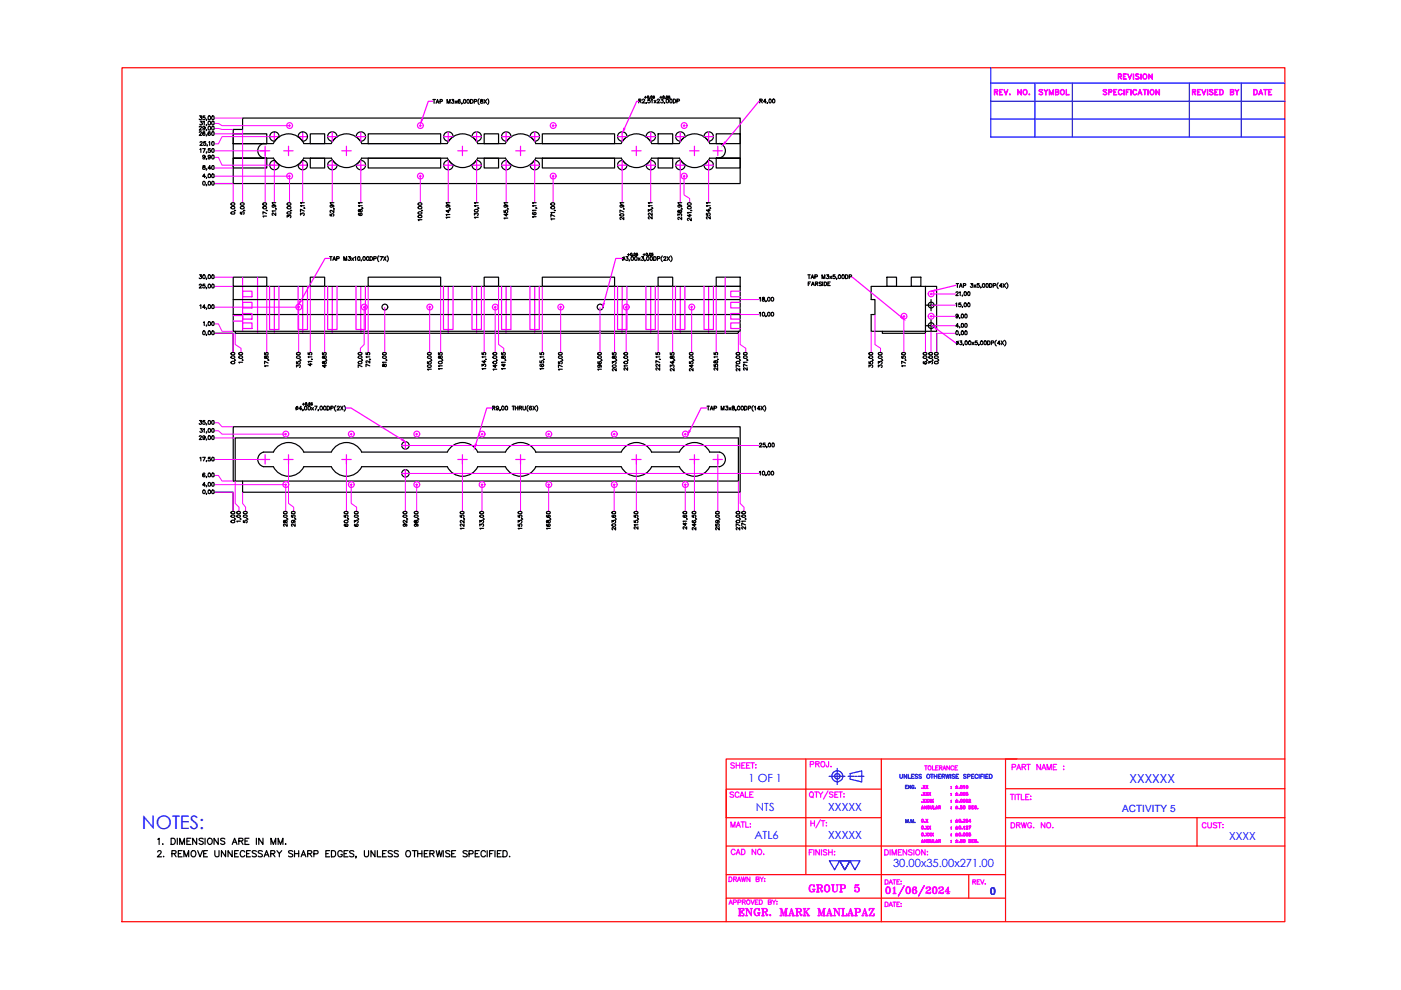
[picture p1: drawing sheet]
<svg xmlns="http://www.w3.org/2000/svg" width="297mm" height="210mm" viewBox="0 0 297 210" stroke-linecap="round" stroke-linejoin="round" font-family="sans-serif">
<defs><g id="words">
<text font-size="4.9" fill="#f0f" x="170.4" y="190.5">GROUP 5</text>
<text font-size="4.4" fill="#f0f" x="155.2" y="195.4">ENGR. MARK MANLAPAZ</text>
<text font-size="4" fill="#00f" x="30.1" y="175.8">NOTES:</text>
<text font-size="3.1" fill="#00f" x="194" y="168.3">.XX</text>
<text font-size="2.6" fill="#00f" x="239.5" y="166">XXXXXX</text>
<g font-size="2.4" fill="#00f">
<text x="158.7" y="165.8">1 OF 1</text>
<text x="160.3" y="171.8">NTS</text>
<text x="175.6" y="171.8">XXXXX</text>
<text x="159.9" y="177.8">ATL6</text>
<text x="175.6" y="177.8">XXXXX</text>
<text x="189.4" y="183.8">30.00x35.00x271.00</text>
</g>
<text font-size="2.3" fill="#00f" x="260.6" y="178.2">XXXX</text>
<text font-size="2.1" fill="#00f" x="238" y="172.1">ACTIVITY 5</text>
</g></defs>
<!-- layer: 0 -->
<g fill="none" stroke="#000" stroke-width=".25">
<path d="M42.2 28.1l.2-.2 .3 .2-.5 .6h.6M42.2 26.9l.2-.1 .3 .1-.5 .7h.6M42.3 24.6h.4l-.2 .3a.26 .26 0 0 1 .2 .4 .26 .26 0 0 1-.5-.1M42.4 31.7l.2-.2v.8M42.4 30.2a.23 .23 0 0 1 .3-.2 .23 .23 0 0 1 .1 .3l-.4 .5h.5M42.5 25.7h.4l-.3 .3a.24 .24 0 0 1 .3 .2 .24 .24 0 0 1-.2 .3l-.3-.2M43 31.5h.5l-.4 .8M43.1 35.2v.2l.3 .1a.24 .24 0 0 1 0 .3 .24 .24 0 0 1-.3 0 .24 .24 0 0 1 0-.3l.3-.1 .1-.2zM43.1 25.8l.2-.1v.8M43.4 28l-.1-.1a.38 .38 0 0 0-.4 .4 .38 .38 0 0 0 .4 .4 .25 .25 0 0 0 0-.5 .25 .25 0 0 0-.3 .3M43.4 24.6h-.3l-.1 .3a.3 .3 0 0 1 .5 0 .3 .3 0 0 1-.1 .4 .3 .3 0 0 1-.4-.1M43.5 33.2a.25 .25 0 0 1-.3 .2 .25 .25 0 0 1-.2-.3 .25 .25 0 0 1 .3-.2l.1 .6-.1 .2-.3-.1"/>
<path d="M43.5 27a.25 .25 0 0 1-.4 .3 .25 .25 0 0 1-.1-.4 .25 .25 0 0 1 .4 0l-.1 .6-.3-.1M43.6 37.4h-.6l.3-.5v.7M43.6 30h-.4v.4a.27 .27 0 0 1 .4 0 .27 .27 0 0 1-.1 .4 .27 .27 0 0 1-.4-.1M43.8 39.2l-.1 .2M43.8 37.6l-.1 .2M43.8 35.9l-.1 .2M43.8 33.7l-.1 .1M43.8 32.3l-.1 .2M43.8 28.7l-.1 .1M43.8 27.5l-.1 .2M43.8 26.4l-.1 .2M43.8 25.3l-.1 .2"/>
<path d="M44 30.8l-.1 .2M44.3 30.2l.1-.2v.8M44.6 31.5h-.4v.3a.29 .29 0 0 1 .4 0 .29 .29 0 0 1-.1 .5 .29 .29 0 0 1-.4-.2M44.6 28l-.2-.1a.38 .38 0 0 0-.3 .4 .38 .38 0 0 0 .4 .4 .25 .25 0 0 0 0-.5 .25 .25 0 0 0-.4 .3M44.6 33.2a.25 .25 0 0 1-.3 .2 .25 .25 0 0 1-.2-.3 .25 .25 0 0 1 .4-.2l.1 .6-.2 .2-.2-.1M44.7 35.7h-.6l.4-.6v.8M44.9 37l.2-.1a.39 .39 0 0 1 .3 .4 .39 .39 0 0 1-.4 .3zM44.9 33l.2-.1a.39 .39 0 0 1 .3 .4 .39 .39 0 0 1-.4 .4zM44.9 30.2l.2-.2a.39 .39 0 0 1 .3 .4 .39 .39 0 0 1-.4 .4zM44.9 26.9l.2-.1a.39 .39 0 0 1 .3 .4 .39 .39 0 0 1-.4 .3zM45 38.5a.36 .36 0 0 1 .4 .4 .36 .36 0 0 1-.4 .3l-.1-.3zM45 35.2a.36 .36 0 0 1 .4 .3 .36 .36 0 0 1-.4 .4l-.1-.3z"/>
<path d="M45 31.6a.36 .36 0 0 1 .4 .3 .36 .36 0 0 1-.4 .4l-.1-.3zM45 28a.36 .36 0 0 1 .4 .3 .36 .36 0 0 1-.4 .4l-.1-.3zM45 25.7a.36 .36 0 0 1 .4 .4 .36 .36 0 0 1-.4 .3l-.1-.3zM45 24.6a.36 .36 0 0 1 .4 .4 .36 .36 0 0 1-.4 .3l-.1-.3zM45.5 38.9h3.9M49.4 30.5v-2.1h7.2v2.1h-7.2h7.2M49.4 33.5h7.2v2.1h-7.2v-2.1h7.2M51.4 25h105.5v13.9h-107.5v-11.5h2zM55.9 30.5h2.1M55.9 33.5h2.1M55.9 30.4a1.59 1.59 0 0 0-1.2 1.6 1.59 1.59 0 0 0 1.2 1.5M57.5 28.2a.99 .99 0 0 1 1.1-.2 .99 .99 0 0 1 .6 1l-.8 .7a.65 .65 0 0 1-.6 .2 .65 .65 0 0 1-.5-.5 .99 .99 0 0 1 .2-1.2z"/>
<path d="M58 30.4a3.6 3.6 0 0 1 3.2-2 3.6 3.6 0 0 1 3.2 2M58 33.5a3.6 3.6 0 0 0 3.2 2 3.6 3.6 0 0 0 3.2-2M58.2 34l.7 .7a.69 .69 0 0 1 .2 .7 .69 .69 0 0 1-.5 .5 .99 .99 0 0 1-1.4-.7 .99 .99 0 0 1 1.1-1.2M63.2 29l.7 .7a.65 .65 0 0 0 .7 .2 .65 .65 0 0 0 .5-.5 .99 .99 0 0 0-.7-1.4 .99 .99 0 0 0-1.2 1M64.1 34a.99 .99 0 0 1 1.1 1 .99 .99 0 0 1-1 1 .99 .99 0 0 1-1-1.1M64.1 34l-.9 .9M64.4 30.5h5.8M64.4 33.5h5.8M65.8 28.4h3v2.1h-3zM65.8 33.5h3v2.1h-3zM70.2 30.4a3.6 3.6 0 0 1 3.3-2 3.6 3.6 0 0 1 3.2 2M70.2 33.5a3.6 3.6 0 0 0 3.3 2 3.6 3.6 0 0 0 3.2-2"/>
<path d="M70.5 34l.7 .7a.69 .69 0 0 1 .2 .7 .69 .69 0 0 1-.5 .5 .99 .99 0 0 1-1.4-.7 .99 .99 0 0 1 1-1.2M70.5 29.9l.7-.7a.65 .65 0 0 0 .2-.7 .65 .65 0 0 0-.5-.5 .99 .99 0 0 0-1.4 .8 .99 .99 0 0 0 1 1.1M75.5 29l.7 .7a.68 .68 0 0 0 .7 .2 .68 .68 0 0 0 .5-.5 .99 .99 0 0 0-.7-1.4 .99 .99 0 0 0-1.2 1M76.4 34l-.9 .9M76.4 34a.99 .99 0 0 1 1.1 1 .99 .99 0 0 1-1 1 .99 .99 0 0 1-1-1.1M76.7 30.5h18.1M76.7 33.5h18.1M78.1 28.4h15.3v2.1h-15.3zM78.1 33.5h15.3v2.1h-15.3zM91.8 21.1h.5M92 21.1v.8M92.5 21.9l.3-.8 .2 .8"/>
<path d="M92.6 21.6h.4M93.3 21.5h.4l.1-.3-.5-.1v.8M94.8 21.9v-.8l.3 .8 .3-.8v.8M94.8 30.4a3.6 3.6 0 0 1 3.3-2 3.6 3.6 0 0 1 3.2 2M94.8 33.5a3.6 3.6 0 0 0 3.3 2 3.6 3.6 0 0 0 3.2-2M95.1 34l.7 .7a.69 .69 0 0 1 .2 .7 .69 .69 0 0 1-.5 .5 .99 .99 0 0 1-1.4-.7 .99 .99 0 0 1 1-1.2M95.1 29.9l.7-.7a.65 .65 0 0 0 .2-.7 .65 .65 0 0 0-.5-.5 .99 .99 0 0 0-1.4 .8 .99 .99 0 0 0 1 1.1M95.8 21.1h.4l-.2 .3a.26 .26 0 0 1 .2 .4 .26 .26 0 0 1-.5-.1M96.5 21.4l.4 .5M96.9 21.4l-.4 .5M97.6 21.2l-.2-.1a.38 .38 0 0 0-.3 .4 .38 .38 0 0 0 .4 .4 .25 .25 0 0 0 0-.5 .25 .25 0 0 0-.4 .2M98 21.9l-.1 .2"/>
<path d="M99.7 21.1h.3a.44 .44 0 0 1 .3 .4 .44 .44 0 0 1-.3 .4h-.3zM100.1 29a.99 .99 0 0 1 .9-1 .99 .99 0 0 1 1.1 1 .99 .99 0 0 1-1.1 .9M100.1 29l.9 .9M100.5 21.5h.5v-.3l-.5-.1v.8M101 34a.99 .99 0 0 1 1.1 1 .99 .99 0 0 1-1.1 1 .99 .99 0 0 1-.9-1.1M101 34l-.9 .9M101.3 30.5h5.8M101.3 33.5h5.8M101.6 21a.81 .81 0 0 0 0 1.2M101.9 21.1v.2a.4 .4 0 0 1 .4 .6 .26 .26 0 0 1-.4-.1 .26 .26 0 0 1 .2-.4h.2v-.3zM102.6 21.1l.6 .8M102.7 28.4h3v2.1h-3z"/>
<path d="M102.7 33.5h3v2.1h-3zM103.2 21.1l-.6 .8M103.4 21a.81 .81 0 0 1 0 1.2M107.2 30.4a3.6 3.6 0 0 1 3.2-2 3.6 3.6 0 0 1 3.2 2M107.2 33.5a3.6 3.6 0 0 0 3.2 2 3.6 3.6 0 0 0 3.2-2M107.4 34l.5 .5a.79 .79 0 0 1 .4 .9 .79 .79 0 0 1-.8 .6 .99 .99 0 0 1-1.2-1 .99 .99 0 0 1 1.1-1M107.4 29.9l.5-.5a.77 .77 0 0 0 .4-.9 .77 .77 0 0 0-.8-.5 .99 .99 0 0 0-1.2 .9 .99 .99 0 0 0 1.1 1M112.4 29l.7 .7a.65 .65 0 0 0 .7 .2 .65 .65 0 0 0 .5-.5 .99 .99 0 0 0-.7-1.4 .99 .99 0 0 0-1.2 1M113.3 34a.99 .99 0 0 1 1.1 1 .99 .99 0 0 1-1 1 .99 .99 0 0 1-1-1.1M113.3 34l-.9 .9M113.5 30.5h18.2M113.5 33.5h18.2"/>
<path d="M115 33.5h15.3v2.1h-15.3zM115 28.4h15.3v2.1h-15.3zM131.2 28.2a.99 .99 0 0 1 1.1-.2 .99 .99 0 0 1 .6 1l-.7 .7a.65 .65 0 0 1-.7 .2 .65 .65 0 0 1-.5-.5 .99 .99 0 0 1 .2-1.2zM131.7 30.4a3.6 3.6 0 0 1 3.2-2 3.6 3.6 0 0 1 3.3 2M131.7 33.5a3.6 3.6 0 0 0 3.2 2 3.6 3.6 0 0 0 3.3-2M132 34l.7 .7a.69 .69 0 0 1 .2 .7 .69 .69 0 0 1-.6 .5 .99 .99 0 0 1-1.3-.7 .99 .99 0 0 1 1-1.2M135.4 21.4h.4l.1-.3-.5-.1v.8M135.7 21.4l.2 .4M136.2 21.2a.22 .22 0 0 1 .3-.2 .22 .22 0 0 1 .2 .3l-.5 .5h.5M136.7 20.6h.4M136.9 20.4v.4M137 29l.9 .9"/>
<path d="M137 29a.99 .99 0 0 1 1-1 .99 .99 0 0 1 1 1 .99 .99 0 0 1-1.1 .9M137 21.8l-.1 .1M137.8 20.8l-.1 .2M137.8 21h-.4v.4a.29 .29 0 0 1 .4-.1 .29 .29 0 0 1-.1 .5 .29 .29 0 0 1-.4-.2M137.9 34l-.9 .9M137.9 34a.99 .99 0 0 1 1.1 1 .99 .99 0 0 1-1 1 .99 .99 0 0 1-1-1.1M138.1 21.2l.2-.2v.8M138.1 30.5h5.9M138.1 33.5h5.9M138.7 21.3l.4 .5M138.7 20.4h-.2v.2a.17 .17 0 0 1 .2 0 .17 .17 0 0 1 0 .2h-.3M139.1 21.3l-.4 .5"/>
<path d="M139.4 21.2a.22 .22 0 0 1 .2-.2 .22 .22 0 0 1 .2 .3l-.5 .5h.6M139.5 33.5h3.1v2.1h-3.1zM139.5 28.4h3.1v2.1h-3.1zM139.9 20.6h.4M140.1 20.4v.4M140.2 21h.4l-.3 .3a.27 .27 0 0 1 .3 .2 .27 .27 0 0 1-.2 .3 .27 .27 0 0 1-.3-.2M140.9 21.8l-.1 .1M141.1 20.8l-.1 .2M141.4 21.1a.36 .36 0 0 1 .3 .3 .36 .36 0 0 1-.3 .4l-.2-.3zM142 20.4h-.3v.2a.17 .17 0 0 1 .3 0 .17 .17 0 0 1-.1 .2h-.2M142.7 21a.42 .42 0 0 1 .6 .3 .42 .42 0 0 1-.3 .5h-.3zM143.5 21.4h.5v-.3l-.5-.1v.8"/>
<path d="M143.5 28.2a.99 .99 0 0 1 1.2-.2 .99 .99 0 0 1 .5 1l-.7 .7a.65 .65 0 0 1-.7 .2 .65 .65 0 0 1-.5-.5 .99 .99 0 0 1 .2-1.2zM144 33.5a3.6 3.6 0 0 0 3.3 2 3.6 3.6 0 0 0 3.2-2M144 30.4a3.6 3.6 0 0 1 3.3-2 3.6 3.6 0 0 1 3.2 2M144.3 34l.7 .7a.69 .69 0 0 1 .2 .7 .69 .69 0 0 1-.5 .5 .99 .99 0 0 1-1.4-.7 .99 .99 0 0 1 1-1.2M149.3 29a.99 .99 0 0 1 .9-1 .99 .99 0 0 1 1.1 1 .99 .99 0 0 1-1.1 .9M149.3 29l.9 .9M150.2 34a.99 .99 0 0 1 1.1 1 .99 .99 0 0 1-1.1 1 .99 .99 0 0 1-.9-1.1M150.2 34l-.9 .9M150.5 30.5h2M150.5 33.5h2M151.8 28.4h5.1v2.1h-5.1zM151.8 33.5v2.1h5.1v-2.1h-5.1h5.1"/>
<path d="M152.5 30.4a1.59 1.59 0 0 1 1.3 1.6 1.59 1.59 0 0 1-1.3 1.5M161.1 21.4h.4l.1-.2-.5-.2v.8M161.3 21.4l.3 .4M162.4 21.6h-.5l.4-.6v.8M162.7 21.8l-.1 .1M163.9 21.1a.37 .37 0 0 1 .4 .3 .37 .37 0 0 1-.4 .4zM42.3 58.3h.4l-.2 .3a.26 .26 0 0 1 .2 .4 .26 .26 0 0 1-.4 0l-.1-.1M43.8 59l-.1 .2M45 58.3a.36 .36 0 0 1 .4 .4 .36 .36 0 0 1-.4 .3l-.1-.3zM49 45a.39 .39 0 0 1 .5-.2 .39 .39 0 0 1 .2 .5 .4 .4 0 0 1-.4 .2 .4 .4 0 0 1-.3-.5zM49.4 58.8h7.2v1.9h-7.2zM49.7 44.6l.3 .1"/>
<path d="M51 45v.4h.3a.28 .28 0 0 1-.1-.4 .28 .28 0 0 1 .5 0 .28 .28 0 0 1-.1 .4M51.7 44.6l.2 .1M56.5 44.6l.2 .1M56.5 45.8h-.7l.1 .2M56.5 45.3l-.7-.4v.5M58 43.4a.24 .24 0 0 1 .2 .3 .24 .24 0 0 1-.3 .2 .24 .24 0 0 1-.2-.2 .36 .36 0 0 1 .4-.2 .36 .36 0 0 1 .3 .4M58.4 44.3h.2M58.5 45.1v.6l-.6-.5a.24 .24 0 0 0-.2 .2 .24 .24 0 0 0 .2 .2M58.5 44.7h-.8l.1 .2M58.5 43h-.8l.1 .2M60.9 46.1v-.4l.3 .2a.25 .25 0 0 1 .4-.2 .25 .25 0 0 1 0 .5M60.9 45a.39 .39 0 0 1 .5-.2 .39 .39 0 0 1 .2 .5 .4 .4 0 0 1-.4 .2 .4 .4 0 0 1-.3-.5z"/>
<path d="M61.6 44.6l.2 .1M63.7 45.6v-.4l.3 .2a.27 .27 0 0 1 .5-.2 .27 .27 0 0 1-.2 .5M64.5 44.1l.1 .1M64.5 44.8l-.8-.4v.5M64.5 43.6h-.8l.2 .2M64.5 43h-.8l.2 .2M65.8 58.8h3v1.9h-3zM69.9 54.4h.5M70 45.4v.3l.3 .1a.27 .27 0 0 1 0-.4 .27 .27 0 0 1 .4 0 .27 .27 0 0 1-.1 .4M70.1 54.4v.8M70.2 43.4a.25 .25 0 0 1 .3 .4 .25 .25 0 0 1-.4 .1 .25 .25 0 0 1 0-.4l.6 .1v.3M70.6 55.2l.3-.8 .3 .8"/>
<path d="M70.7 55h.3M70.7 44.3h.2M70.8 44.5v.6l-.6-.5-.2 .1 .1 .3M70.8 43h-.8l.1 .2M71.4 54.8h.4l.1-.3-.5-.1v.8M72.9 55.2v-.8l.3 .8 .3-.8v.8M73.9 54.4h.4l-.2 .3a.27 .27 0 0 1 .2 .5 .27 .27 0 0 1-.5-.2M74.5 54.7l.5 .5M75 54.7l-.5 .5M75.2 54.6l.2-.2v.8M76 44.5v.3h.3a.31 .31 0 0 1 .1-.3 .31 .31 0 0 1 .4 0 .27 .27 0 0 1 0 .3 .27 .27 0 0 1-.4 .1 .27 .27 0 0 1-.1-.4zM76.1 45.2l-.1 .2a.38 .38 0 0 0 .4 .3 .38 .38 0 0 0 .4-.4 .25 .25 0 0 0-.5 0 .25 .25 0 0 0 .2 .4"/>
<path d="M76.6 55.2v.1M76.8 44.1l.2 .1M76.8 43.6h-.8l.2 .2M76.8 43h-.8l.2 .2M78.1 58.8h15.3v1.9h-15.3zM78.4 54.4a.43 .43 0 0 1 .6 .2 .43 .43 0 0 1-.2 .6h-.4zM79.2 54.8h.5l.1-.3-.6-.1v.8M80.3 54.2a.86 .86 0 0 0 0 1.3M80.6 54.4h.5l-.4 .8M81.3 54.4l.5 .8M81.8 54.4l-.5 .8M82.1 54.2a.86 .86 0 0 1 0 1.3"/>
<path d="M88.7 45a.4 .4 0 0 1 .5-.1 .4 .4 0 0 1 .2 .4 .4 .4 0 0 1-.5 .2 .4 .4 0 0 1-.2-.5zM89.4 44.6l.2 .1M89.5 46.6h-.9l.2 .2M94.8 43.4a.25 .25 0 0 1 .3 .4 .25 .25 0 0 1-.4 .1 .25 .25 0 0 1 0-.4l.6 .1-.1 .3M95.1 44.5v.6l-.5-.4h.8M95.3 44.3h.2M95.4 46.1h-.8l.1 .2M95.4 45.5h-.8l.1 .2M95.4 43h-.8l.1 .2M100.6 45.6v-.4l.3 .2a.27 .27 0 0 1 .4-.2 .27 .27 0 0 1-.1 .5M101.3 44.1l.3 .1M101.4 46.1h-.8l.2 .2"/>
<path d="M101.4 43.6h-.8l.2 .2M101.4 43h-.8l.2 .2M102.7 58.8h3v1.9h-3zM106.8 44.6v.4h.4a.27 .27 0 0 1 0-.4 .27 .27 0 0 1 .4 .1 .27 .27 0 0 1-.1 .4M107.1 43.4a.25 .25 0 0 1 .3 .4 .25 .25 0 0 1-.4 .1 .25 .25 0 0 1 0-.4l.6 .1-.1 .3M107.4 45.3v.5l-.6-.4h.9M107.6 44.3h.2M107.7 46.2h-.9l.2 .2M107.7 43h-.9l.2 .2M113 45.1l-.1 .1a.4 .4 0 0 0 .4 .3 .4 .4 0 0 0 .4-.2l-.1-.2a.25 .25 0 0 0-.4 .1 .25 .25 0 0 0 .2 .3M113.6 44.1l.2 .1M113.7 45.9h-.8l.1 .2"/>
<path d="M113.7 44.6h-.8l.1 .2M113.7 43.6h-.8l.1 .2M113.7 43h-.8l.1 .2M115 58.8h15.3v1.9h-15.3zM117.6 44.6l.2 .1M117.6 46.4h-.8l.2 .2M117.6 45.9l-.8-.4v.5M117.6 45.1h-.8l.2 .2M131.7 43.4a.25 .25 0 0 1 .3 .4 .25 .25 0 0 1-.4 .1 .25 .25 0 0 1 0-.4l.6 .1-.1 .3M132.2 44.3h.2M132.2 46.1v.5l-.5-.5h-.2l-.1 .3 .3 .1M132.2 44.9l-.8-.4v.6"/>
<path d="M132.2 43h-.8l.2 .2M132.3 54.5l-.3 .7M132.7 54.4h.4l-.2 .3a.26 .26 0 0 1 .2 .4 .26 .26 0 0 1-.4-.1M133.1 54h.4M133.3 53.8v.4M133.5 55.2l-.1 .1M134.2 54.2v.1M135.1 53.7h-.2v.2a.18 .18 0 0 1 .3 0 .18 .18 0 0 1 0 .3 .18 .18 0 0 1-.3 0v-.1M135.3 54.7l.4 .5M135.7 54.7l-.4 .5M136 54.4h.4l-.2 .3a.27 .27 0 0 1 .3 .3 .27 .27 0 0 1-.3 .2 .27 .27 0 0 1-.3-.2M136.4 54h.4"/>
<path d="M136.6 53.8v.4M136.8 55.2l-.1 .1M137.2 54.5a.36 .36 0 0 1 .4 .3 .36 .36 0 0 1-.4 .4l-.1-.3zM137.5 44.8v-.4l.3 .3a.24 .24 0 0 1 .2-.3 .24 .24 0 0 1 .3 .2l-.2 .3M137.5 54.2l-.1 .1M138.2 44.1l.2 .1M138.3 45.9v.5l-.5-.4h-.3v.2l.2 .2M138.3 45.1v.6l-.4-.4a.23 .23 0 0 0-.4 0 .23 .23 0 0 0 .2 .3M138.3 43.6h-.8l.1 .2M138.3 43h-.8l.1 .2M138.4 53.7h-.2v.2a.18 .18 0 0 1 .2 0 .18 .18 0 0 1 0 .3 .18 .18 0 0 1-.3-.1M138.6 54.4a.42 .42 0 0 1 .5 .3 .42 .42 0 0 1-.2 .5h-.3z"/>
<path d="M139.4 54.8h.4l.1-.3-.5-.1v.8M139.5 58.8h3.1v1.9h-3.1zM140.4 54.2a.86 .86 0 0 0 0 1.3M140.7 54.6l.2-.2 .2 .1v.3l-.4 .4h.5M141.4 54.4l.6 .8M142 54.4l-.6 .8M142.2 54.2a.78 .78 0 0 1 0 1.3M143.7 45.7v-.3l.4 .2a.26 .26 0 0 1 .4-.2 .26 .26 0 0 1-.1 .4M143.8 44.6v.4h.2l.1-.3 .3-.2 .1 .5h-.4l-.1-.4zM144 43.4a.26 .26 0 0 1 .2 .4 .26 .26 0 0 1-.4 .1 .26 .26 0 0 1 0-.4h.6l.1 .2-.1 .2M144.5 44.3h.2M144.5 46.1v.5l-.4-.5h-.3l-.1 .3 .2 .1"/>
<path d="M144.5 43h-.8l.2 .2M146.3 45.4v.6l-.5-.4h.8M146.5 44.6l.2 .1M146.6 46.2v.6l-.7-.5-.1 .3 .1 .2M146.6 45.1h-.8l.1 .2M149.8 45.2v.4h.3a.29 .29 0 0 1 0-.4 .29 .29 0 0 1 .4 .1 .29 .29 0 0 1-.1 .4M150.3 44.3v.6l-.5-.4h.8M150.5 44.1l.2 .1M150.6 45.9v.5l-.7-.5-.1 .3 .1 .2M150.6 43.6h-.8l.1 .2M150.6 43h-.8l.1 .2M151.8 58.8h5.1v1.9h-5.1z"/>
<path d="M171.3 58.3h.5M171.5 58.3v.8M171.9 59.8h-.5v.8M172 59.1l.3-.8 .3 .8M172 58.8h.4M172.8 58.7l.5-.1v-.3h-.5v.8M174.2 59.9h-.5v.1l.4 .2 .1 .3h-.5M174.3 59.1v-.8l.3 .8 .3-.8v.8M174.4 59.8v.8M174.8 59.8h.2a.41 .41 0 0 1 .3 .4 .41 .41 0 0 1-.3 .4h-.2zM175.3 58.3h.4l-.2 .3a.26 .26 0 0 1 .2 .4 .26 .26 0 0 1-.4 0l-.1-.1M175.9 58.6l.5 .5"/>
<path d="M176 59.8h-.5v.8h.5M176.4 58.6l-.5 .5M177 58.3h-.3l-.1 .3a.29 .29 0 0 1 .5 0 .29 .29 0 0 1-.1 .5 .29 .29 0 0 1-.4-.2M177.4 59l-.1 .2M179.2 58.3a.42 .42 0 0 1 .5 .3 .42 .42 0 0 1-.2 .5h-.3zM180 58.7l.5-.1v-.3h-.5v.8M188 58.8h2.1v1.9h-2.1zM193.2 58.8h2v1.9h-2zM211.6 60a.86 .86 0 0 0 0 1.2M213.4 60a.78 .78 0 0 1 0 1.2M42.2 60.5l.2-.2h.3v.2l-.5 .6h.6M42.4 64.8l.2-.2v.8"/>
<path d="M43.1 68.4l.2-.2v.8M43.4 60.3h-.3l-.1 .3a.29 .29 0 0 1 .5 0 .29 .29 0 0 1-.1 .4 .29 .29 0 0 1-.4-.1M43.6 65.2h-.6l.3-.6v.8M43.8 70.9l-.1 .2M43.8 69l-.1 .1M43.8 65.4l-.1 .2M43.8 61l-.1 .2M45 70.2a.36 .36 0 0 1 .4 .4 .36 .36 0 0 1-.4 .3l-.1-.3zM45 68.3a.36 .36 0 0 1 .4 .3 .36 .36 0 0 1-.4 .4l-.1-.3zM45 64.7a.36 .36 0 0 1 .4 .3 .36 .36 0 0 1-.4 .4l-.1-.3zM45 60.3a.36 .36 0 0 1 .4 .4 .36 .36 0 0 1-.4 .3l-.1-.3zM45.5 70.7h3.9v3.9"/>
<path d="M49 74.8a.4 .4 0 0 1 .5-.1 .4 .4 0 0 1 .2 .4 .4 .4 0 0 1-.4 .2 .4 .4 0 0 1-.3-.5zM49.4 60.7h107.5v9.5h-107.5zM49.4 66.7h107.5M49.4 63.5h107.5M49.7 76.3l.3 .1M49.9 70.2v.5h106.6v-.5M51.4 76.3l.2 .1M51.4 76.8h-.8l.2 .2M56.1 75.5v.4h.2a.31 .31 0 0 1 .1-.4 .31 .31 0 0 1 .4 0l-.1 .5-.3-.1-.1-.4zM56.1 74.8v.4h.3a.27 .27 0 0 1 0-.4 .27 .27 0 0 1 .4 .1 .27 .27 0 0 1-.1 .3M56.8 76.3l.2 .1M56.9 77.6h-.8l.1 .1"/>
<path d="M56.9 77l-.8-.4v.5M62.9 77.8v-.4l.3 .2a.27 .27 0 0 1 .4-.2 .27 .27 0 0 1-.1 .5M62.9 76.7v.4h.3a.29 .29 0 0 1 0-.4 .29 .29 0 0 1 .4 0 .29 .29 0 0 1-.1 .4M63.6 76.3l.2 .1M65.3 74.8v.4h.4a.27 .27 0 0 1 0-.4 .27 .27 0 0 1 .4 .1 .27 .27 0 0 1-.1 .3M65.8 77v.6l-.5-.4h.8M66.1 76.2h.2M66.1 76.6h-.8l.1 .2M66.1 75.7h-.8l.1 .1M68.4 74.8v.4h.3a.27 .27 0 0 1 0-.4 .27 .27 0 0 1 .4 .1 .27 .27 0 0 1-.1 .3M68.4 76.7v.4h.2a.3 .3 0 0 1 .2-.4 .3 .3 0 0 1 .4 .1 .24 .24 0 0 1-.2 .3 .24 .24 0 0 1-.3-.2l-.1-.2zM68.4 75.5v.4h.2a.3 .3 0 0 1 .2-.4 .3 .3 0 0 1 .4 .2l-.1 .2-.2 .1-.3-.5z"/>
<path d="M68.9 77.3v.6l-.5-.4h.8M69.1 76.3l.2 .1M76.7 76.3l.2 .1M76.8 77.7l-.9-.3v.5M77.6 74.8v.4h.3a.27 .27 0 0 1 0-.4 .27 .27 0 0 1 .4 0 .27 .27 0 0 1-.1 .4M78.4 76.2h.2M78.4 77.6l-.8-.4v.5M78.4 76.5v.5l-.5-.5h-.2l-.1 .3 .2 .1M78.4 75.7h-.8l.2 .1M81.2 77.3l-.1 .3 .2 .1a.4 .4 0 0 1 .6-.4l-.1 .4a.44 .44 0 0 1-.5-.5zM81.9 76.3l.1 .1M81.9 76.8h-.8l.2 .2"/>
<path d="M90.6 76.7v.4h.4a.29 .29 0 0 1 0-.4 .29 .29 0 0 1 .4 0 .29 .29 0 0 1-.1 .4M91.4 76.3l.2 .1M91.4 78.3h-.8l.2 .2M93 74.8v.4h.3a.27 .27 0 0 1 0-.4 .27 .27 0 0 1 .4 .1 .27 .27 0 0 1-.1 .3M93 75.5v.4h.2a.3 .3 0 0 1 .2-.4 .3 .3 0 0 1 .4 .2l-.1 .2-.2 .1-.3-.5zM93.7 76.3l.2 .1M93.8 78.2h-.8l.1 .1M93.8 77.6h-.8l.1 .1M102.2 77.7v-.5l.3 .3a.27 .27 0 0 1 .2-.3 .27 .27 0 0 1 .3 .2 .27 .27 0 0 1-.2 .3M102.2 74.8v.4h.3a.27 .27 0 0 1 0-.4 .27 .27 0 0 1 .4 .1 .27 .27 0 0 1-.1 .3M102.7 76.4v.6l-.5-.4h.8M103 76.2h.1"/>
<path d="M103 78.2h-.8l.2 .1M103 75.7h-.8l.2 .1M105 77.3v.6l-.5-.4h.8M105.3 76.3l.2 .1M105.3 78.3h-.8l.1 .2M106.3 74.8v.4h.4a.27 .27 0 0 1 0-.4 .27 .27 0 0 1 .4 .1 .27 .27 0 0 1-.1 .3M106.4 75.5v.4h.2a.3 .3 0 0 1 .1-.4 .3 .3 0 0 1 .4 .2v.2l-.3 .1-.2-.5zM106.8 77.2v.5l-.5-.3h.8M107.1 76.3l.2 .1M107.1 78.2h-.8l.2 .1M107.1 76.8h-.8l.2 .2M114.5 76.5v.4h.4a.27 .27 0 0 1 0-.4 .27 .27 0 0 1 .4 .1 .27 .27 0 0 1-.2 .4"/>
<path d="M114.5 74.8v.4h.4a.27 .27 0 0 1 0-.4 .27 .27 0 0 1 .4 .1 .27 .27 0 0 1-.2 .3M114.6 77.3h-.1a.36 .36 0 0 0 .3 .4 .36 .36 0 0 0 .4-.3v-.1a.25 .25 0 0 0-.4 .1 .25 .25 0 0 0 .2 .3M115.2 76.2h.2M115.3 78.2h-.8l.1 .1M115.3 75.7h-.8l.1 .1M118.4 76.7v.4h.3a.29 .29 0 0 1 0-.4 .29 .29 0 0 1 .5 0 .29 .29 0 0 1-.2 .4M119.2 76.3l.1 .1M119.2 78.3h-.8l.1 .2M119.2 77.7l-.8-.3v.5M126.8 76.7h-.1a.36 .36 0 0 0 .4 .4 .36 .36 0 0 0 .4-.3l-.1-.1a.25 .25 0 0 0-.3 .1 .25 .25 0 0 0 .2 .3M127 77.4a.26 .26 0 0 1 .2 .4 .26 .26 0 0 1-.4 .1 .26 .26 0 0 1 0-.5h.6l.1 .2-.1 .3M127.5 76.3l.2 .1"/>
<path d="M127.5 78.3h-.8l.2 .2M129.8 77.1v-.5l.3 .2a.27 .27 0 0 1 .5-.1 .27 .27 0 0 1-.1 .4M129.8 74.8v.4h.4a.27 .27 0 0 1 0-.4 .27 .27 0 0 1 .4 .1 .27 .27 0 0 1-.1 .3M129.9 75.5l-.1 .3 .2 .2a.4 .4 0 0 1 .6-.5v.5a.44 .44 0 0 1-.6-.5zM130.6 76.3l.2 .1M130.6 78.1v.5l-.3-.4h-.4l-.1 .3 .2 .1M133.1 77.9v.6l-.6-.5a.24 .24 0 0 0-.2 .2 .24 .24 0 0 0 .2 .3M133.1 77.6h-.8l.1 .1M133.1 76.3l.1 .1M139.1 74.8v.4h.3a.27 .27 0 0 1 0-.4 .27 .27 0 0 1 .4 0 .27 .27 0 0 1-.1 .4M139.8 76.2h.2M139.9 77.9v.6l-.6-.5a.23 .23 0 0 0-.2 .2 .23 .23 0 0 0 .2 .3"/>
<path d="M139.9 77.2v.5l-.6-.5-.2 .1v.3l.2 .1M139.9 76.8l-.8-.3v.5M139.9 75.7h-.8l.1 .1M142.1 77.8v-.4l.4 .2a.26 .26 0 0 1 .3-.2 .26 .26 0 0 1 .1 .4l-.1 .1M142.1 74.8v.4h.4a.28 .28 0 0 1 0-.4 .28 .28 0 0 1 .4 0 .28 .28 0 0 1-.1 .4M142.2 75.5v.4h.2a.31 .31 0 0 1 .1-.4 .31 .31 0 0 1 .4 0l-.1 .5-.3-.1-.1-.4zM142.7 76.6v.5l-.6-.3h.8M142.9 76.3l.2 .1M142.9 78.1v.5l-.4-.4h-.3l-.1 .3 .2 .1M146.2 76.7v.4h.3a.29 .29 0 0 1 0-.4 .29 .29 0 0 1 .4 0 .29 .29 0 0 1-.1 .4M146.7 77.3v.6l-.5-.4h.7M146.9 76.3l.2 .1"/>
<path d="M146.9 78.1v.5l-.3-.4h-.4v.3l.1 .1M151.4 77.3v.4h.3a.27 .27 0 0 1 0-.4 .27 .27 0 0 1 .4 0 .27 .27 0 0 1-.1 .4M151.4 74.8v.4h.3a.27 .27 0 0 1 0-.4 .27 .27 0 0 1 .4 .1 .27 .27 0 0 1-.1 .3M151.4 76.5l.1 .4 .4-.4h.2v.4h-.3l-.2-.4zM152.1 77.9v.6l-.5-.5a.24 .24 0 0 0-.2 .2 .24 .24 0 0 0 .2 .3M152.1 76.2h.2M152.1 75.7h-.7l.1 .1M156.8 78.1v.5l-.3-.4h-.3l-.1 .3 .2 .1M156.8 77.7l-.7-.3v.5M156.8 76.3l.2 .1M158.4 76.3l.2 .1M158.4 77.9v.6l-.5-.5a.24 .24 0 0 0-.3 .2 .24 .24 0 0 0 .2 .3"/>
<path d="M158.4 77.6l-.8-.4v.5M158.4 76.8h-.8l.2 .2M161 66.4l.2-.2v.8M161 63.2l.2-.2v.9M161.7 63.1v.2l.4 .3v.2l-.3 .1a.3 .3 0 0 1-.1-.4 .3 .3 0 0 1 .4-.2v-.2zM161.7 66.3a.37 .37 0 0 1 .4 .3 .37 .37 0 0 1-.4 .4zM162.4 67l-.1 .2M162.4 63.8l-.1 .2M171.4 60.2h.3M172 60.6l.3-.8 .3 .8M172.2 60.3h.4M172.9 60.2l.5-.1v-.3h-.5v.8"/>
<path d="M173.1 60.2l.3 .4M175.5 60.2h.3M184.2 77.8v-.4l.3 .2a.27 .27 0 0 1 .5-.2 .27 .27 0 0 1-.1 .5M184.2 76.7v.4h.4a.29 .29 0 0 1 0-.4 .29 .29 0 0 1 .4 0 .29 .29 0 0 1-.1 .4M184.7 60.7h13.9v9.5h-13.9v-3.5h.8v-3.2h-.8zM185 76.3l.2 .1M186.2 77.8v-.4l.3 .2a.27 .27 0 0 1 .5-.2 .27 .27 0 0 1-.1 .5M186.2 77.1v-.5l.3 .2a.27 .27 0 0 1 .5-.1 .27 .27 0 0 1-.1 .4M187 76.3l.2 .1M191.2 75.5v.4l.3 .1a.29 .29 0 0 1 0-.5 .29 .29 0 0 1 .4 .1 .29 .29 0 0 1-.1 .4M191.9 76.3l.2 .1M192 77.6h-.8l.1 .1"/>
<path d="M192 77l-.8-.4v.5M195.8 76.7h-.1a.36 .36 0 0 0 .4 .4 .36 .36 0 0 0 .4-.3l-.1-.1a.25 .25 0 0 0-.3 .1 .25 .25 0 0 0 .2 .3M196.2 60.7v10h-9.1v-.5M196.2 69.1h2.4M196.2 64.7h2.4M196.5 76.3l.2 .1M196.9 77.1v-.5l.3 .2a.27 .27 0 0 1 .5-.1 .27 .27 0 0 1-.1 .4M197.4 63.5v2.4M197.4 67.9v2.3M197.7 76.3l.2 .1M198.6 70.7v3.9M198.9 76.3l.2 .1"/>
<path d="M202.6 64.4l.2-.2v.8M202.7 62l.1-.1 .4 .1-.6 .7h.6M202.7 60.1h.5M202.8 70.2a.36 .36 0 0 1 .4 .4 .36 .36 0 0 1-.4 .3l-.2-.3zM203 60.1v.8M203.2 66.9a.25 .25 0 0 1-.4 .2 .25 .25 0 0 1-.1-.4 .25 .25 0 0 1 .4 0l-.1 .7-.3-.1M203.2 72.3l-.4 .8M203.2 69.1h-.6l.4-.5v.8M203.4 60.9l.3-.8 .3 .8M203.4 62l.2-.1v.8M203.5 70.9l-.1 .2M203.5 69.4l-.1 .1"/>
<path d="M203.5 67.4l-.1 .1M203.5 72.3h.4l-.2 .3a.26 .26 0 0 1 .2 .4 .26 .26 0 0 1-.4 0M203.5 60.6h.4M203.7 64.2h-.4v.4a.29 .29 0 0 1 .4 0 .29 .29 0 0 1 0 .4 .29 .29 0 0 1-.5-.1M203.9 70.2a.36 .36 0 0 1 .4 .4 .36 .36 0 0 1-.4 .3zM204.1 65l-.1 .2M204.1 62.6l-.1 .2M204.3 60.6l.4-.1 .1-.2-.5-.2v.8M204.3 73l-.1 .3M204.4 62l.2-.1a.39 .39 0 0 1 .3 .4 .39 .39 0 0 1-.4 .3zM204.5 64.3a.36 .36 0 0 1 .4 .3 .36 .36 0 0 1-.4 .4l-.1-.3zM204.6 70.2a.36 .36 0 0 1 .5 .4 .36 .36 0 0 1-.5 .3z"/>
<path d="M204.6 68.6a.37 .37 0 0 1 .5 .4 .37 .37 0 0 1-.5 .4zM204.6 66.6a.37 .37 0 0 1 .5 .4 .37 .37 0 0 1-.5 .4zM204.7 72.3a.36 .36 0 0 1 .4 .4 .36 .36 0 0 1-.4 .3zM205.8 60.1h.4l-.2 .3a.27 .27 0 0 1 .3 .3 .27 .27 0 0 1-.3 .3 .27 .27 0 0 1-.3-.2M206.1 72.6l.4 .5M206.5 60.4l.4 .5M206.5 72.6l-.4 .5M206.9 60.4l-.4 .5M207.2 72.3h-.4v.4a.29 .29 0 0 1 .4 0 .29 .29 0 0 1-.1 .4 .29 .29 0 0 1-.4-.1M207.6 73l-.1 .3M207.6 60.1h-.4v.4a.29 .29 0 0 1 .4 0 .29 .29 0 0 1 0 .4 .29 .29 0 0 1-.5-.1M208 60.9l-.1 .2"/>
<path d="M208.3 60.3l.2-.2a.39 .39 0 0 1 .3 .4 .39 .39 0 0 1-.4 .4zM208.7 72.3a.36 .36 0 0 1 .4 .4 .36 .36 0 0 1-.4 .3l-.1-.3zM209.4 72.3a.42 .42 0 0 1 .5 .3 .42 .42 0 0 1-.3 .5h-.2zM209.8 60.1h.3a.42 .42 0 0 1 .2 .5 .42 .42 0 0 1-.5 .3zM210.2 72.7h.5v-.3l-.5-.1v.8M210.6 60.6l.4-.1 .1-.2-.5-.2v.8M211.2 72.2a.73 .73 0 0 0 0 1.1M212 72.8h-.5l.4-.5v.8M212.3 72.3l.5 .8M212.5 60.6h-.6l.4-.5v.8M212.6 60.1l.6 .8M212.8 72.3l-.5 .8"/>
<path d="M213 72.2a.73 .73 0 0 1 0 1.1M213.2 60.1l-.6 .8M42.2 92.6l.2-.2 .3 .2-.5 .6h.6M42.3 89.2h.4l-.2 .3a.26 .26 0 0 1 .2 .4 .26 .26 0 0 1-.5-.1M42.4 97.1l.2-.1v.7M42.5 90.9h.4l-.3 .3a.27 .27 0 0 1 .3 .2 .27 .27 0 0 1-.2 .3 .27 .27 0 0 1-.3-.2M43 97h.5l-.4 .7M43.1 91l.2-.1v.8M43.4 89.2h-.3l-.1 .3a.29 .29 0 0 1 .4 0 .29 .29 0 0 1 0 .4 .29 .29 0 0 1-.4-.1M43.5 92.6a.25 .25 0 0 1-.4 .3 .25 .25 0 0 1-.1-.4 .25 .25 0 0 1 .4 0l-.1 .6h-.3M43.8 97.7l-.1 .2M43.8 93.1l-.1 .2"/>
<path d="M43.8 91.6l-.1 .2M43.8 89.9l-.1 .2M44.6 97h-.4v.3a.29 .29 0 0 1 .4 0 .29 .29 0 0 1-.1 .4 .29 .29 0 0 1-.4-.1M44.9 97.1l.2-.1a.39 .39 0 0 1 .3 .4 .39 .39 0 0 1-.4 .3zM44.9 89.3l.2-.1a.39 .39 0 0 1 .3 .4 .39 .39 0 0 1-.4 .3zM45 92.4a.36 .36 0 0 1 .4 .4 .36 .36 0 0 1-.4 .3l-.1-.2zM45 90.9a.36 .36 0 0 1 .4 .4 .36 .36 0 0 1-.4 .3l-.1-.3zM55.9 95.9h2.1M55.9 98.9h2.1M55.9 95.9a1.59 1.59 0 0 0-1.2 1.5 1.59 1.59 0 0 0 1.2 1.6M58 95.8a3.6 3.6 0 0 1 3.2-2 3.6 3.6 0 0 1 3.2 2.1l5.8-.1a3.6 3.6 0 0 1 3.3-2 3.6 3.6 0 0 1 3.2 2M58 99a3.6 3.6 0 0 0 3.2 2 3.6 3.6 0 0 0 3.2-2l5.8-.1a3.6 3.6 0 0 0 3.3 2.1 3.6 3.6 0 0 0 3.2-2"/>
<path d="M63.1 86.2l-.3 .7M64 86.7h-.6l.4-.6v.8M64.1 85.7h.5M64.3 86.9l-.1 .2M64.3 85.5v.4M64.6 86.2a.37 .37 0 0 1 .5 .3 .37 .37 0 0 1-.5 .4zM65.3 85.9l-.1 .1M65.4 86.2a.35 .35 0 0 1 .4 .3 .35 .35 0 0 1-.5 .3zM66 86.4l.5 .5M66.2 85.4h-.2v.2a.18 .18 0 0 1 .2 0 .18 .18 0 0 1 0 .3 .18 .18 0 0 1-.3-.1M66.5 86.4l-.5 .5M66.7 86.1h.5l-.4 .8"/>
<path d="M67.5 86.9l-.1 .2M69.3 86.1a.42 .42 0 0 1 .5 .3 .42 .42 0 0 1-.2 .5h-.3zM70.1 86.5h.5v-.3l-.5-.1v.8M71.2 86a.73 .73 0 0 0 0 1.2M71.5 86.3l.1-.2 .3 .1v.3l-.4 .4h.5M72.2 86.1l.5 .8M72.7 86.1l-.5 .8M73 86a.81 .81 0 0 1 0 1.2M76.7 98.9l18.1 .1a3.6 3.6 0 0 0 3.3 2 3.6 3.6 0 0 0 3.2-2M101.3 95.9h5.8M101.3 98.9h5.8M101.3 95.8a3.6 3.6 0 0 0-3.2-2 3.6 3.6 0 0 0-3.3 2l-18.1 .1"/>
<path d="M104.4 86.5h.5v-.3l-.5-.1v.8M104.7 86.5l.2 .4M105.7 86.4a.26 .26 0 0 1-.3 .2 .26 .26 0 0 1-.1-.4 .26 .26 0 0 1 .4 0v.6l-.2 .1-.3-.1M106 86.9v.2M107.2 95.8a3.6 3.6 0 0 1 3.2-2 3.6 3.6 0 0 1 3.2 2M107.2 99a3.6 3.6 0 0 0 3.2 2 3.6 3.6 0 0 0 3.2-2M107.2 86.2a.36 .36 0 0 1 .4 .3 .36 .36 0 0 1-.4 .4l-.1-.3zM108.6 86.1h.5M108.8 86.1v.8M109.3 86.1v.8M109.3 86.5h.5M109.8 86.1v.8"/>
<path d="M110.1 86.5h.5v-.2l-.5-.2v.8M110.4 86.5l.2 .4M110.9 86.1v.6l.2 .2 .3-.2v-.6M112 86a.81 .81 0 0 0 0 1.2M112.7 86.2l-.2-.1a.38 .38 0 0 0-.3 .4 .38 .38 0 0 0 .4 .4 .25 .25 0 0 0 0-.4 .25 .25 0 0 0-.4 .2M113 86.1l.5 .8M113.5 98.9l18.2 .1a3.6 3.6 0 0 0 3.2 2 3.6 3.6 0 0 0 3.3-2M113.5 86.1l-.5 .8M113.7 86a.81 .81 0 0 1 0 1.2M138.1 98.9l5.9 .1a3.6 3.6 0 0 0 3.3 2 3.6 3.6 0 0 0 3.2-2M138.2 95.8a3.6 3.6 0 0 0-3.3-2 3.6 3.6 0 0 0-3.2 2l-18.2 .1M149.9 86.1h.5"/>
<path d="M150.2 86.1v.8M150.5 95.9h2a1.59 1.59 0 0 1 1.3 1.5 1.59 1.59 0 0 1-1.3 1.6l-2-.1M150.5 95.8a3.6 3.6 0 0 0-3.2-2 3.6 3.6 0 0 0-3.3 2l-5.9 .1M150.6 86.9l.3-.8 .3 .8M150.7 86.7h.3M151.4 86.5h.4l.1-.3-.5-.1v.8M152.9 86.9v-.8l.3 .8 .3-.8v.8M153.9 86.1h.4l-.2 .4a.26 .26 0 0 1 .2 .3 .26 .26 0 0 1-.4 .1l-.1-.1M154.6 86.4l.4 .5M155 86.4l-.4 .5M155.3 86.2v.2l.4 .3v.2h-.3a.28 .28 0 0 1-.1-.4 .28 .28 0 0 1 .4-.1v-.2zM156 86.9v.2"/>
<path d="M157.9 86.1a.42 .42 0 0 1 .5 .3 .42 .42 0 0 1-.3 .5h-.2zM158.7 86.5h.4v-.3l-.4-.1v.8M159.7 86a.73 .73 0 0 0 0 1.2M160 86.3l.1-.2v.8M161 94.2a.23 .23 0 0 1 .4-.2 .23 .23 0 0 1 0 .4l-.4 .4h.5M161.2 86.7h-.6l.4-.6v.8M161.3 86.1l.6 .8M161.7 100a.37 .37 0 0 1 .4 .3 .37 .37 0 0 1-.4 .4zM161.9 86.1l-.6 .8M162.1 86a.81 .81 0 0 1 0 1.2M162.2 94h-.4v.3a.3 .3 0 0 1 .4 0 .3 .3 0 0 1 0 .4 .3 .3 0 0 1-.4-.1M162.6 94.7l-.1 .2"/>
<path d="M163 94h.1a.39 .39 0 0 1 .3 .4 .39 .39 0 0 1-.4 .3l-.1-.3zM163.7 94a.37 .37 0 0 1 .5 .4 .37 .37 0 0 1-.5 .3zM43.4 100.4v-.1a.36 .36 0 0 0-.4 .4 .36 .36 0 0 0 .3 .4l.1-.1a.25 .25 0 0 0-.1-.3 .25 .25 0 0 0-.3 .2M43.6 102.8h-.6l.3-.5v.8M43.8 104.6l-.1 .2M43.8 103.1l-.1 .1M43.8 101.1l-.1 .2M44.9 104l.2-.1a.36 .36 0 0 1 .3 .4 .36 .36 0 0 1-.4 .3zM45 102.3a.36 .36 0 0 1 .4 .4 .36 .36 0 0 1-.4 .4l-.1-.3zM45 100.3a.36 .36 0 0 1 .4 .4 .36 .36 0 0 1-.4 .4l-.1-.3zM45.5 104.4h3.9v3.9M49 109.3a.4 .4 0 0 1 .5-.2 .4 .4 0 0 1 .2 .5 .4 .4 0 0 1-.4 .1 .4 .4 0 0 1-.3-.4z"/>
<path d="M49 108.5a.4 .4 0 0 1 .5-.1 .4 .4 0 0 1 .2 .5 .41 .41 0 0 1-.4 .1 .41 .41 0 0 1-.3-.5zM49.7 110l.3 .1M49.9 102v-9.1h106.6v9.1h-107.1v-11.5h107.5v13.9h-105.5v-2.4M50.9 110l.2 .1M51 110.5h-.8l.1 .2M51.6 110.4v.4h.3a.29 .29 0 0 1 0-.4 .29 .29 0 0 1 .5 0 .29 .29 0 0 1-.2 .4M52.4 110l.2 .1M60.2 110.4v.4h.2a.31 .31 0 0 1 .1-.4 .31 .31 0 0 1 .3 0l-.1 .4h-.2l-.1-.4zM60.8 110l.2 .1M60.9 111.1v.5l-.6-.5a.24 .24 0 0 0-.2 .2 .24 .24 0 0 0 .2 .3M61.8 109.2v.4l.3 .1a.27 .27 0 0 1 .1-.4 .27 .27 0 0 1 .3 0 .27 .27 0 0 1-.1 .4M62.1 110.3a.24 .24 0 0 1 .1 .4 .24 .24 0 0 1-.4-.1 .35 .35 0 0 1 .4-.3 .35 .35 0 0 1 .3 .5"/>
<path d="M62.5 110l.2 .1M62.6 111.1v.5l-.6-.5a.24 .24 0 0 0-.2 .2 .24 .24 0 0 0 .2 .3M73 109.2v.4l.3 .1a.27 .27 0 0 1 0-.5 .27 .27 0 0 1 .4 .1 .27 .27 0 0 1-.1 .4M73.1 111.1l-.1 .2a.38 .38 0 0 0 .4 .3 .38 .38 0 0 0 .3-.4 .25 .25 0 0 0-.4 0 .25 .25 0 0 0 .2 .4M73.7 110l.2 .1M75.1 110.8v-.5l.3 .3a.27 .27 0 0 1 .3-.3 .27 .27 0 0 1 .3 .2 .27 .27 0 0 1-.2 .3M75.2 111.1v.1a.36 .36 0 0 0 .3 .4 .36 .36 0 0 0 .4-.4 .25 .25 0 0 0-.4 0 .25 .25 0 0 0 .1 .4M75.9 110l.2 .1M85.7 111.1a.25 .25 0 0 1 .3 .3 .25 .25 0 0 1-.4 .1 .25 .25 0 0 1 0-.4l.6 .1-.1 .4M86.2 110l.2 .1M86.3 110.3v.5l-.6-.5a.23 .23 0 0 0-.2 .2 .23 .23 0 0 0 .2 .3M87.9 110.4v.4h.2a.31 .31 0 0 1 .1-.4 .31 .31 0 0 1 .4 0 .26 .26 0 0 1 0 .4 .26 .26 0 0 1-.4-.2l-.1-.2z"/>
<path d="M87.9 109.3a.4 .4 0 0 1 .5-.2 .4 .4 0 0 1 .2 .5 .4 .4 0 0 1-.5 .1 .4 .4 0 0 1-.2-.4zM87.9 108.5a.4 .4 0 0 1 .5-.1 .4 .4 0 0 1 .2 .5 .41 .41 0 0 1-.5 .1 .41 .41 0 0 1-.2-.5zM88.1 111.1a.26 .26 0 0 1 .2 .3 .26 .26 0 0 1-.4 .1 .26 .26 0 0 1 .1-.4h.5l.1 .2-.1 .3M88.6 110l.2 .1M97.6 109.2v.4l.3 .1a.27 .27 0 0 1 0-.4 .27 .27 0 0 1 .4 0 .27 .27 0 0 1-.1 .4M98.3 110l.2 .1M98.4 112h-.8l.1 .2M98.4 111.1v.5l-.6-.5a.24 .24 0 0 0-.2 .2 .24 .24 0 0 0 .1 .3M98.4 110.3v.5l-.6-.5a.24 .24 0 0 0-.2 .2 .24 .24 0 0 0 .1 .3M101.7 111.5v-.4l.3 .2a.27 .27 0 0 1 .5-.2 .27 .27 0 0 1-.1 .5M101.7 110.8v-.5l.3 .3a.27 .27 0 0 1 .3-.3 .27 .27 0 0 1 .3 .2 .27 .27 0 0 1-.2 .3M102.5 110l.2 .1"/>
<path d="M102.5 112h-.8l.2 .2M109.9 111.1v.4l.3 .1a.3 .3 0 0 1 0-.5 .3 .3 0 0 1 .4 .1 .3 .3 0 0 1-.1 .4M109.9 110.8v-.5l.3 .3a.28 .28 0 0 1 .4-.2 .28 .28 0 0 1-.1 .4M109.9 109.2v.4l.3 .1a.28 .28 0 0 1 0-.4 .28 .28 0 0 1 .4 0 .28 .28 0 0 1-.1 .4M109.9 108.5a.4 .4 0 0 1 .5-.1 .4 .4 0 0 1 .2 .5 .41 .41 0 0 1-.5 .1 .41 .41 0 0 1-.2-.5zM110.6 110l.2 .1M110.7 112h-.8l.1 .2M116 111.1l-.1 .1a.36 .36 0 0 0 .3 .4 .36 .36 0 0 0 .4-.4 .25 .25 0 0 0-.4 0 .25 .25 0 0 0 .2 .4M116 110.3l-.1 .5h.2a.3 .3 0 0 1 .2-.4 .3 .3 0 0 1 .4 .1 .24 .24 0 0 1-.2 .3 .24 .24 0 0 1-.3-.2zM116 109.2l-.1 .1a.36 .36 0 0 0 .3 .4 .36 .36 0 0 0 .4-.4 .25 .25 0 0 0-.4 0 .25 .25 0 0 0 .2 .4M116.6 110l.2 .1M116.7 112h-.8l.1 .2"/>
<path d="M129.8 110.8v-.5l.2 .3a.27 .27 0 0 1 .3-.3 .27 .27 0 0 1 .3 .2 .27 .27 0 0 1-.2 .3M129.8 109.2v.1a.36 .36 0 0 0 .3 .4 .36 .36 0 0 0 .4-.4 .25 .25 0 0 0-.4 0 .25 .25 0 0 0 .2 .4M130.5 111.8v.6l-.5-.5a.24 .24 0 0 0-.3 .2 .24 .24 0 0 0 .2 .2M130.5 110l.2 .1M134.5 110.4v.4h.3a.29 .29 0 0 1 0-.4 .29 .29 0 0 1 .4 0 .29 .29 0 0 1-.1 .4M134.5 109.2v.4l.3 .1a.27 .27 0 0 1 0-.5 .27 .27 0 0 1 .4 .1 .27 .27 0 0 1-.1 .4M135.2 110l.2 .1M135.3 111.7v.5l-.6-.5h-.2v.3l.2 .2M135.3 111.3h-.8l.1 .1M144.9 109.2v.1a.36 .36 0 0 0 .3 .4 .36 .36 0 0 0 .4-.4 .25 .25 0 0 0-.4 0 .25 .25 0 0 0 .1 .4M145.3 110.9v.5l-.5-.3h.8M145.6 111.7v.5l-.5-.5h-.2l-.1 .3 .2 .2"/>
<path d="M145.6 110.5h-.8l.1 .2M145.6 110l.2 .1M146.8 109.2v.4l.3 .1a.27 .27 0 0 1 0-.4 .27 .27 0 0 1 .4 0 .27 .27 0 0 1-.1 .4M146.9 110.4h-.1a.36 .36 0 0 0 .3 .4 .36 .36 0 0 0 .4-.3l-.1-.1a.25 .25 0 0 0-.3 .1 .25 .25 0 0 0 .2 .3M147.3 111v.6l-.5-.4h.7M147.5 110l.2 .1M147.5 111.8v.6l-.5-.5a.24 .24 0 0 0-.2 .2 .24 .24 0 0 0 .1 .2M151.7 111.1v.4l.4 .1a.29 .29 0 0 1 0-.5 .29 .29 0 0 1 .4 .1 .29 .29 0 0 1-.1 .4M152 110.3a.24 .24 0 0 1 .1 .4 .24 .24 0 0 1-.4-.1 .39 .39 0 0 1 .5-.3 .39 .39 0 0 1 .3 .5h-.1M152.5 111.8v.6l-.6-.5a.24 .24 0 0 0-.2 .2 .24 .24 0 0 0 .2 .2M152.5 110l.2 .1M156.8 111.8v.6l-.5-.5a.24 .24 0 0 0-.2 .2 .24 .24 0 0 0 .2 .2"/>
<path d="M156.8 111.4l-.7-.3v.5M156.8 110l.2 .1M158 110l.2 .1M158.1 111.7v.5l-.6-.5h-.1l-.1 .3 .2 .2M158.1 111.3l-.8-.4v.5M158.1 110.5h-.8l.1 .2M161 100.1l.2-.2v.8M162.4 100.7l-.1 .2M33.4 177.9l.3-.2v1.3M34.5 178.9v.1h.1M36.3 177.7h.4a.68 .68 0 0 1 .5 .7 .68 .68 0 0 1-.5 .6h-.4zM37.6 177.7v1.3"/>
<path d="M38.1 179v-1.3l.5 1.3 .5-1.3v1.3M39.6 178.3h.5M40.5 177.7h-.9v1.3h.9M41.7 177.7v1.3l-.8-1.3v1.3M43.1 177.9l-.3-.2-.6 .2 .1 .3 .8 .3v.3a.54 .54 0 0 1-.9 0M43.5 177.7v1.3M44.1 177.9l.1-.1a.62 .62 0 0 1 .8 .6 .62 .62 0 0 1-.8 .6l-.2-.5zM46.3 177.7v1.3l-.9-1.3v1.3M47.7 177.9l-.4-.2-.5 .2v.3l.7 .2 .2 .3-.2 .3a.54 .54 0 0 1-.7-.2M49.2 179l.5-1.3 .5 1.3M49.4 178.6h.7M50.6 178.3h.8l.1-.4-.3-.2h-.6v1.3"/>
<path d="M51.1 178.3l.4 .7M51.9 178.3h.6M52.8 177.7h-.9v1.3h.9M54.4 177.7v1.3M55.8 177.7v1.3l-.9-1.3v1.3M57.4 179v-1.3l.6 1.3 .5-1.3v1.3M59 179v-1.3l.5 1.3 .5-1.3v1.3M60.6 178.9v.1M33.4 180.7a.37 .37 0 0 1 .6-.3 .37 .37 0 0 1 0 .6l-.6 .7h.8M34.7 181.5l.1 .1M36.4 181l.9-.1v-.4l-.9-.1v1.3M36.9 181l.4 .7"/>
<path d="M37.8 181h.5M38.6 180.4h-.8v1.3h.8M39 181.7v-1.3l.5 1.3 .5-1.3v1.3M40.6 180.5a.58 .58 0 0 1 .9 .5 .58 .58 0 0 1-.9 .5l-.1-.3zM41.9 180.4l.5 1.3 .5-1.3M43.2 181h.5M44 180.4h-.8v1.3h.8M45.6 180.4v.9l.3 .4a.38 .38 0 0 0 .5-.4v-.9M47.8 180.4v1.3l-.9-1.3v1.3M49.2 180.4v1.3l-.9-1.3v1.3M49.7 181h.5M50.5 180.4h-.8v1.3h.8"/>
<path d="M51.9 180.7a.58 .58 0 0 0-.9-.2 .58 .58 0 0 0 0 .9l.3 .3 .4-.1 .2-.2M52.3 181h.5M53.1 180.4h-.8v1.3h.8M54.4 180.5l-.4-.1-.5 .1 .1 .4 .8 .4-.2 .3-.4 .1-.3-.2M55.6 180.5l-.3-.1-.6 .1 .2 .4 .7 .4-.1 .3-.5 .1-.3-.2M56 181.7l.5-1.3 .5 1.3M56.2 181.2h.6M57.4 181l.8-.1 .1-.3-.1-.2h-.8v1.3M57.8 181l.5 .7M58.7 180.4l.5 .6 .5-.6M59.2 181v.7M62.1 180.5l-.3-.1-.6 .1 .1 .4 .8 .4v.2l-.3 .2-.6-.2"/>
<path d="M62.4 181h.9M62.4 180.4v1.3M63.3 180.4v1.3M63.8 181.7l.5-1.3 .6 1.3M64 181.2h.6M65.2 181l.8-.1 .1-.3-.1-.2h-.8v1.3M65.7 181l.4 .7M66.5 181h.8l.1-.5-.9-.1v1.3M69.1 181h.5M69.9 180.4h-.8v1.3h.8M70.3 180.4h.4a.71 .71 0 0 1 .5 .6 .71 .71 0 0 1-.5 .7h-.4zM72.6 180.7a.53 .53 0 0 0-.8-.3 .53 .53 0 0 0-.2 .8 .47 .47 0 0 0 .5 .5 .47 .47 0 0 0 .5-.5h-.3"/>
<path d="M72.9 181h.5M73.8 180.4h-.9v1.3h.9M75 180.5l-.3-.1-.6 .1 .2 .4 .7 .4v.2l-.3 .2-.6-.2M75.5 181.6h-.1h.1l-.1 .3M77.3 180.4v.9a.45 .45 0 0 0 .4 .4 .45 .45 0 0 0 .4-.4v-.9M79.5 180.4v1.3l-.8-1.3v1.3M80 180.4v1.3h.8M81.1 181h.5M81.9 180.4h-.8v1.3h.8M83.2 180.5l-.3-.1-.6 .1 .1 .4 .8 .4v.2l-.3 .2-.6-.2M84.5 180.5l-.4-.1-.5 .1 .1 .4 .8 .4-.2 .3-.4 .1-.3-.2M86.1 180.5a.58 .58 0 0 1 1 .5 .58 .58 0 0 1-1 .5l-.1-.3z"/>
<path d="M87.4 180.4h.9M87.9 180.4v1.3M88.6 181h.9M88.6 180.4v1.3M89.5 180.4v1.3M90 181h.5M90.8 180.4h-.8v1.3h.8M91.1 181l.9-.1v-.4l-.9-.1v1.3M91.6 181l.4 .7M92.5 180.4l.3 1.3 .3-1.3 .3 1.3 .4-1.3M94 180.4v1.3M95.4 180.5l-.3-.1-.6 .1 .1 .4 .8 .4v.2l-.3 .2-.6-.2"/>
<path d="M95.8 181h.5M96.6 180.4h-.8v1.3h.8M99.1 180.5l-.3-.1-.6 .1 .1 .4 .8 .4v.2l-.3 .2-.6-.2M99.4 181h.8l.1-.2-.1-.4h-.8v1.3M100.8 181h.5M101.6 180.4h-.8v1.3h.8M102.9 180.7a.53 .53 0 0 0-.7-.3 .53 .53 0 0 0-.2 .8 .48 .48 0 0 0 .4 .5 .48 .48 0 0 0 .5-.3M103.3 180.4v1.3M103.8 181h.5M104.6 180.4h-.8v1.3M104.9 180.4v1.3M105.5 181h.5"/>
<path d="M106.3 180.4h-.8v1.3h.8M106.6 180.4h.5a.71 .71 0 0 1 .4 .6 .71 .71 0 0 1-.4 .7h-.5zM108 181.5l.1 .1"/>
<circle cx="43.2" cy="38.8" r=".36"/>
<circle cx="44.4" cy="37.2" r=".36"/>
<circle cx="44.4" cy="27.1" r=".36"/>
<circle cx="44.4" cy="24.9" r=".38"/>
<circle cx="44.4" cy="38.8" r=".36"/>
<circle cx="44.4" cy="26.1" r=".36"/>
<circle cx="98.5" cy="21.4" r=".35"/>
<circle cx="99.3" cy="21.5" r=".36"/>
<circle cx="137.4" cy="20.6" r=".21"/>
<circle cx="138.1" cy="20.6" r=".22"/>
<circle cx="140.7" cy="20.6" r=".22"/>
<circle cx="141.4" cy="20.6" r=".21"/>
<circle cx="142.2" cy="21.4" r=".35"/>
<circle cx="163.3" cy="21.4" r=".35"/>
<circle cx="43.2" cy="58.6" r=".38"/>
<circle cx="44.4" cy="58.6" r=".38"/>
<circle cx="49.4" cy="44" r=".38"/>
<circle cx="49.4" cy="43.3" r=".38"/>
<circle cx="51.3" cy="44" r=".36"/>
<circle cx="51.3" cy="43.3" r=".36"/>
<circle cx="56.1" cy="44" r=".36"/>
<circle cx="56.1" cy="43.3" r=".36"/>
<circle cx="61.3" cy="44" r=".38"/>
<circle cx="61.3" cy="43.3" r=".38"/>
<circle cx="76.1" cy="54.8" r=".35"/>
<circle cx="77.2" cy="54.8" r=".36"/>
<circle cx="78" cy="54.8" r=".36"/>
<circle cx="89" cy="45.9" r=".35"/>
<circle cx="89" cy="44" r=".36"/>
<circle cx="89" cy="43.3" r=".36"/>
<circle cx="100.9" cy="44.7" r=".36"/>
<circle cx="117.2" cy="43.3" r=".36"/>
<circle cx="117.2" cy="44" r=".36"/>
<circle cx="131.8" cy="45.6" r=".35"/>
<circle cx="132.2" cy="54.8" r=".25"/>
<circle cx="133.8" cy="53.9" r=".24"/>
<circle cx="134" cy="54.8" r=".36"/>
<circle cx="134.6" cy="53.9" r=".24"/>
<circle cx="134.8" cy="54.8" r=".36"/>
<circle cx="137.1" cy="53.9" r=".23"/>
<circle cx="137.8" cy="53.9" r=".23"/>
<circle cx="138.1" cy="54.8" r=".35"/>
<circle cx="146.1" cy="44" r=".36"/>
<circle cx="146.1" cy="43.3" r=".36"/>
<circle cx="178" cy="58.6" r=".38"/>
<circle cx="178.8" cy="58.6" r=".38"/>
<circle cx="43.2" cy="70.5" r=".38"/>
<circle cx="44.4" cy="60.6" r=".36"/>
<circle cx="44.4" cy="70.5" r=".38"/>
<circle cx="44.4" cy="65" r=".38"/>
<circle cx="44.4" cy="68.6" r=".36"/>
<circle cx="49.4" cy="75.7" r=".38"/>
<circle cx="49.4" cy="76.9" r=".38"/>
<circle cx="51" cy="75" r=".35"/>
<circle cx="51" cy="75.7" r=".36"/>
<circle cx="63.2" cy="75" r=".35"/>
<circle cx="63.2" cy="75.7" r=".36"/>
<circle cx="76.3" cy="75" r=".35"/>
<circle cx="76.3" cy="75.7" r=".36"/>
<circle cx="76.3" cy="76.9" r=".36"/>
<circle cx="81.5" cy="75" r=".35"/>
<circle cx="81.5" cy="75.7" r=".36"/>
<circle cx="81.6" cy="65.1" r=".61"/>
<circle cx="91" cy="75" r=".35"/>
<circle cx="91" cy="75.7" r=".36"/>
<circle cx="91" cy="77.6" r=".36"/>
<circle cx="93.3" cy="76.9" r=".36"/>
<circle cx="104.9" cy="75" r=".35"/>
<circle cx="104.9" cy="75.7" r=".36"/>
<circle cx="104.9" cy="76.9" r=".36"/>
<circle cx="118.8" cy="75" r=".35"/>
<circle cx="118.8" cy="75.7" r=".36"/>
<circle cx="127.1" cy="75" r=".35"/>
<circle cx="127.1" cy="75.7" r=".36"/>
<circle cx="127.2" cy="65.1" r=".61"/>
<circle cx="130.2" cy="77.6" r=".36"/>
<circle cx="132.6" cy="75" r=".35"/>
<circle cx="132.6" cy="75.7" r=".36"/>
<circle cx="132.7" cy="76.9" r=".36"/>
<circle cx="146.5" cy="75" r=".35"/>
<circle cx="146.5" cy="75.7" r=".36"/>
<circle cx="156.4" cy="75" r=".35"/>
<circle cx="156.4" cy="75.7" r=".36"/>
<circle cx="156.4" cy="76.9" r=".36"/>
<circle cx="158" cy="75" r=".35"/>
<circle cx="158" cy="75.7" r=".36"/>
<circle cx="163" cy="66.6" r=".36"/>
<circle cx="163" cy="63.4" r=".36"/>
<circle cx="163.8" cy="66.6" r=".36"/>
<circle cx="163.8" cy="63.4" r=".36"/>
<circle cx="184.6" cy="75" r=".35"/>
<circle cx="184.6" cy="75.7" r=".36"/>
<circle cx="186.6" cy="75" r=".35"/>
<circle cx="186.6" cy="75.7" r=".36"/>
<circle cx="191.5" cy="75" r=".35"/>
<circle cx="196.1" cy="75" r=".35"/>
<circle cx="196.1" cy="75.7" r=".36"/>
<circle cx="197.3" cy="75" r=".35"/>
<circle cx="197.3" cy="75.7" r=".36"/>
<circle cx="197.4" cy="64.7" r=".61"/>
<circle cx="197.4" cy="69" r=".61"/>
<circle cx="198.5" cy="75" r=".35"/>
<circle cx="198.5" cy="75.7" r=".36"/>
<circle cx="198.5" cy="76.9" r=".36"/>
<circle cx="203" cy="72.7" r=".27"/>
<circle cx="204" cy="67" r=".35"/>
<circle cx="204" cy="68.9" r=".35"/>
<circle cx="205.4" cy="64.6" r=".35"/>
<circle cx="205.4" cy="62.2" r=".35"/>
<circle cx="205.6" cy="72.7" r=".38"/>
<circle cx="208.1" cy="72.7" r=".38"/>
<circle cx="209.3" cy="60.5" r=".35"/>
<circle cx="44.4" cy="89.5" r=".36"/>
<circle cx="44.4" cy="92.7" r=".36"/>
<circle cx="44.4" cy="91.2" r=".36"/>
<circle cx="62.9" cy="86.5" r=".27"/>
<circle cx="64.9" cy="85.6" r=".24"/>
<circle cx="65.6" cy="85.6" r=".23"/>
<circle cx="68.1" cy="86.5" r=".38"/>
<circle cx="68.9" cy="86.5" r=".38"/>
<circle cx="86" cy="94.4" r=".78"/>
<circle cx="106.6" cy="86.5" r=".38"/>
<circle cx="156.6" cy="86.5" r=".38"/>
<circle cx="157.4" cy="86.5" r=".38"/>
<circle cx="43.2" cy="104.3" r=".36"/>
<circle cx="44.4" cy="104.3" r=".36"/>
<circle cx="44.4" cy="102.6" r=".36"/>
<circle cx="44.4" cy="100.7" r=".38"/>
<circle cx="49.4" cy="110.6" r=".38"/>
<circle cx="50.6" cy="108.7" r=".35"/>
<circle cx="50.6" cy="109.4" r=".35"/>
<circle cx="52" cy="109.4" r=".35"/>
<circle cx="52" cy="108.7" r=".35"/>
<circle cx="60.5" cy="109.4" r=".35"/>
<circle cx="60.5" cy="108.7" r=".35"/>
<circle cx="62.2" cy="108.7" r=".35"/>
<circle cx="73.3" cy="108.7" r=".35"/>
<circle cx="73.3" cy="110.6" r=".36"/>
<circle cx="75.5" cy="109.4" r=".35"/>
<circle cx="75.5" cy="108.7" r=".35"/>
<circle cx="85.8" cy="109.4" r=".35"/>
<circle cx="85.8" cy="108.7" r=".35"/>
<circle cx="86" cy="100.4" r=".78"/>
<circle cx="97.9" cy="108.7" r=".35"/>
<circle cx="102.1" cy="109.4" r=".35"/>
<circle cx="102.1" cy="108.7" r=".35"/>
<circle cx="116.2" cy="108.7" r=".35"/>
<circle cx="130.1" cy="108.7" r=".35"/>
<circle cx="130.1" cy="111.3" r=".36"/>
<circle cx="134.8" cy="108.7" r=".35"/>
<circle cx="145.2" cy="108.7" r=".35"/>
<circle cx="147.1" cy="108.7" r=".35"/>
<circle cx="152.1" cy="109.4" r=".35"/>
<circle cx="152.1" cy="108.7" r=".35"/>
<circle cx="156.4" cy="108.7" r=".35"/>
<circle cx="156.4" cy="109.4" r=".35"/>
<circle cx="156.4" cy="110.6" r=".36"/>
<circle cx="157.6" cy="108.7" r=".35"/>
<circle cx="157.6" cy="109.4" r=".35"/>
<circle cx="163" cy="100.3" r=".36"/>
<circle cx="163.8" cy="100.3" r=".36"/>
</g>
<g fill="none" stroke="#f0f" stroke-width=".25">
<path d="M210.9 19.5l.6-.1v-.3l-.6-.1-.1 1.1v-1.1l.7 .1v.4l-.6 .1M211.2 19.6l.3 .5-.3-.5M211.9 19h.7h-.6v1l.6 .1h-.7zM212 19.5h.3l-.3 .1M212.9 19l.4 1 .4-1-.4 1.1zM214 20h.2v.1zM214.1 20h.1M215.8 19l.7 1v-1v1.1l-.7-1v1zM217.1 19a.52 .52 0 0 1 .7 .5 .52 .52 0 0 1-.7 .5l-.2-.3zM218.1 20h.2v.1zM218.2 20h.1M220.3 19.1l.3-.1 .5 .1-.3-.1-.5 .1 .1 .3 .6 .3 .1 .3-.3 .1-.5-.1a.38 .38 0 0 0 .5 .1 .38 .38 0 0 0 .2-.4l-.7-.3z"/>
<path d="M221.7 19.5l.5-.5-.4 .5v.6l-.1-.6-.3-.5 .4 .5M222.5 19l.4 1 .5-1v1.1l-.1-.9-.4 .9-.4-.9v.9zM223.8 19.5l.6-.1v-.3l-.6-.1v1h.6v-.4h-.6M224.2 19.5l.3 .4-.3 .2h-.4v-1.1l.6 .1 .1 .3-.3 .2M224.9 19.1a.5 .5 0 0 1 .8 .5 .5 .5 0 0 1-.8 .4l-.1-.3zM226.1 19v1l.6 .1h-.6zM233.9 19.1l.3-.1 .5 .1-.3-.1-.5 .1 .1 .3 .6 .3 .1 .3-.3 .1-.5-.1h.7l-.1-.3-.6-.3zM235.1 19.5l.5-.1v-.3l-.5-.1-.1 1.1v-1.1h.5l.3 .2-.3 .4h-.4M236.1 19h.7h-.6v1l.6 .1h-.7zM236.2 19.5h.3l-.3 .1M237.2 16.2l.5-.1v-.3l-.5-.1-.1 1.1v-1.1l.6 .1v.4l-.5 .1M237.2 19.1l.4-.1 .3 .2a.4 .4 0 0 0-.4-.2 .4 .4 0 0 0-.3 .4v.3a.4 .4 0 0 0 .3 .3 .4 .4 0 0 0 .4-.2 .46 .46 0 0 1-.6 .3 .46 .46 0 0 1-.2-.7z"/>
<path d="M237.4 16.3l.4 .5-.3-.5M238.2 15.7h.6h-.5v1l.5 .1h-.6zM238.3 16.2h.2l-.2 .1M238.3 19v1.1zM238.8 19h.6h-.6v1.1zM238.8 19.5h.3l-.3 .1M239.1 15.7l.4 1 .5-1-.5 1.1zM239.7 19l.1 1.1zM240.3 19.1l.4-.1 .3 .2a.4 .4 0 0 0-.4-.2 .4 .4 0 0 0-.4 .4v.3a.4 .4 0 0 0 .4 .3 .4 .4 0 0 0 .4-.2 .46 .46 0 0 1-.6 .3 .46 .46 0 0 1-.2-.7zM240.3 15.7l.1 1.1zM240.7 15.8l.3-.1 .5 .1a.38 .38 0 0 0-.4-.1 .38 .38 0 0 0-.3 .3l.5 .3 .2 .4-.3 .1-.5-.1h.7v-.3l-.6-.3zM241.4 19.8h.6"/>
<path d="M241.7 19l.4 1.1-.4-1-.4 1zM241.9 15.7v1.1zM242.4 19h.6zM242.7 19v1.1v-1.1M243.4 19v1.1zM243.5 15.7l.8 1v-1v1.1l-.7-1-.1 1zM243.9 19.1a.5 .5 0 0 1 .8 .5 .5 .5 0 0 1-.8 .4l-.1-.3zM245.1 19l.6 1 .1-1v1.1l-.7-1v1zM252.9 19.5l.5-.1v-.3l-.5-.1-.1 1.1v-1.1l.6 .1v.4l-.5 .1M253.1 19.6l.4 .5-.3-.5M253.9 19h.7h-.6v1l.6 .1h-.7zM254 19.5h.3l-.3 .1"/>
<path d="M254.8 19l.4 1 .5-1-.5 1.1zM256 19l.1 1.1zM256.4 19.1l.3-.1 .5 .1-.3-.1-.4 .1v.3l.6 .3 .1 .3-.3 .1-.5-.1a.38 .38 0 0 0 .5 .1 .38 .38 0 0 0 .2-.4l-.6-.3zM257.6 19h.6h-.6v1l.6 .1h-.6zM257.6 19.5h.3l-.3 .1M258.6 19h.4a.61 .61 0 0 1 .4 .6 .61 .61 0 0 1-.4 .5h-.4zM258.7 19a.56 .56 0 0 1 .6 .3 .56 .56 0 0 1-.1 .7h-.5zM260.9 19.5l.6-.1v-.3l-.6-.1v1h.6v-.4h-.6M261.3 19.5l.2 .1v.4l-.6 .1v-1.1l.6 .1 .1 .3-.3 .2M262.2 19.5l.5-.5-.4 .5v.6l-.1-.6-.4-.5 .5 .5M265.8 19h.4a.61 .61 0 0 1 .4 .6 .61 .61 0 0 1-.4 .5h-.4zM265.9 19a.52 .52 0 0 1 .6 .5 .52 .52 0 0 1-.6 .5z"/>
<path d="M267 19.8h.6M267 19.8h.5M267.3 19l.4 1.1-.4-1-.4 1zM267.9 19h.7zM268.3 19v1.1v-1.1M268.9 19h.7h-.6v1l.6 .1h-.7zM269 19.5h.3l-.3 .1M55.2 32h2M56.2 31v2M57.1 35h2M57.1 29h2M58.2 28v2"/>
<path d="M58.2 34v2M60.2 32h1.9M61.2 37.4h.2v.2M61.2 26.6h.2v.3M61.2 31v2M61.4 37.1v.3h.2M61.4 26.4v.2h.2M63.2 35h2M63.2 29h2M64.2 28v2M64.2 34v2M69.5 35h2"/>
<path d="M69.5 29h2M70.4 28v2M70.4 34v2M72.5 32h2M73.4 31v2M75.5 35h2M75.5 29h2M76.5 28v2M76.5 34v2M88.9 37.4h.2v.2M88.9 26.6h.2v.3M89.1 37.1v.3h.2"/>
<path d="M89.1 26.4v.2h.2M91.7 21.5h-.9l-1.3 3.8M94 35h2.1M94 29h2.1M95 28v2M95 34v2M97.1 32h2M98 31v2M100.1 35h2M100.1 29h2M101 28v2M101 34v2"/>
<path d="M106.3 35h2M106.3 29h2M107.3 28v2M107.3 34v2M109.3 32h2M110.4 31v2M112.4 35h1.9M112.4 29h1.9M113.4 28v2M113.4 34v2M117.1 37.4h.2v.2M117.1 26.6h.2v.3"/>
<path d="M117.3 37.1v.3h.2M117.3 26.4v.2h.2M130.9 35h2M130.9 29h2M131.9 28v2M131.9 34v2M133.9 32h2M134.9 31v2M135.4 21.5h-.4l-2.6 5.8M136.9 35h2M136.9 29h2M138 28v2"/>
<path d="M138 34v2M143.2 35h2M143.2 29h2M144.2 28v2M144.2 34v2M144.9 37.4h.1v.2M144.9 26.6h.1v.3M145 37.1v.3h.2M145 26.4v.2h.2M146.2 32h2M147.2 31v2M149.3 35h2"/>
<path d="M149.3 29h2M150.2 28v2M150.2 34v2M151.2 32h2M152.2 31v2M161 21.5l-7.2 8.7M51.4 58.8v11.4M54.6 58.8v11.9M69.8 54.8h-.9l-5.1 9M131.9 54.8h-1.3l-2.6 9.5M153.8 58.8v11.9M180.6 58.8l10.5 8.4"/>
<path d="M49.4 66.9h2v1.2h-2M51.4 68.5h2v1.2h-2zM51.4 66.5h2v1.2h-2zM51.4 64.1h2v1.2h-2zM51.4 61.7h2v1.2h-2zM57.1 60.7v9.2h2v-9.2M58.2 60.7v10M63.2 65.1h.1v.2M63.2 60.7v9.2h2v-9.2M63.3 64.9v.2h.2M64.2 60.7v10M69.5 60.7v9.2h2v-9.2"/>
<path d="M70.4 60.7v10M75.5 60.7v9.2h2v-9.2M76.5 60.7v10M77 65.1h.2v.2M77.2 64.9v.2h.2M90.9 65.1h.2v.2M91.1 64.9v.2h.2M94 60.7v9.2h2.1v-9.2M95 60.7v10M100.1 60.7v9.2h2v-9.2M101 60.7v10M104.8 65.1h.2v.2"/>
<path d="M105 64.9v.2h.2M106.3 60.7v9.2h2v-9.2M107.3 60.7v10M112.4 60.7v9.2h1.9v-9.2M113.4 60.7v10M118.7 65.1h.2v.2M118.9 64.9v.2h.2M130.9 60.7v9.2h2v-9.2M131.9 60.7v10M132.5 65.1h.3v.2M132.8 64.9v.2h.1M136.9 60.7v9.2h2v-9.2"/>
<path d="M138 60.7v10M143.2 60.7v9.2h2v-9.2M144.2 60.7v10M146.4 65.1h.2v.2M146.6 64.9v.2h.2M149.3 60.7v9.2h2v-9.2M150.2 60.7v10M156.9 61.7h-2v1.2h2M156.9 64.1h-2v1.2h2M156.9 66.5h-2v1.2h2M156.9 68.5h-2v1.2h2M191.4 67.1h.2v.2"/>
<path d="M191.6 66.9v.2h.3M197.2 62.3h.2v.2M197.2 67.1h.2v.2M197.4 62.1v.2h.2M197.4 66.9v.2h.2M198.6 69.7l4.1 3M202.7 60.5l-4.5 1.1M55.2 97.4h2M56.2 96.4v2M60.2 97.4h1.9M60.4 92h.2v.3M60.6 91.9v.1h.1"/>
<path d="M61.2 96.4v2M72.5 97.4h2M73.3 86.5h1.1l10.9 6.7M73.4 96.4v2M74.3 92h.2v.3M74.5 91.9v.1h.1M85.1 94.5h.9M85.9 93.6v.7M85.9 94.4v.1M85.9 94.6v.7M85.9 99.5v.7M86.1 94.5h.7"/>
<path d="M88.1 92h.2v.3M88.3 91.9v.1h.2M97.1 97.4h2M98 96.4v2M102 92h.2v.3M102.2 91.9v.1h.2M104.4 86.5h-1.2l-2.3 7.7M109.3 97.4h2M110.4 96.4v2M116.1 92h.2v.3M116.3 91.9v.1h.2M130 92h.2v.3"/>
<path d="M130.2 91.9v.1h.2M133.9 97.4h2M134.9 96.4v2M145.1 92h.2v.3M145.3 91.9v.1h.2M146.2 97.4h2M147.2 96.4v2M149.9 86.5h-1.3l-2.4 4.9M151.2 97.4h2M152.2 96.4v2M60.4 102.8h.2v.2M60.6 102.6v.2h.1"/>
<path d="M74.3 102.8h.2v.2M74.5 102.6v.2h.1M85.1 100.4h.9M85.9 100.3v.2M85.9 100.6v.6M86.1 100.4h.7M88.1 102.8h.2v.2M88.3 102.6v.2h.2M102 102.8h.2v.2M102.2 102.6v.2h.2M116.1 102.8h.2v.2M116.3 102.6v.2h.2"/>
<path d="M130 102.8h.2v.2M130.2 102.6v.2h.2M145.1 102.8h.2v.2M145.3 102.6v.2h.2M155 175.4v-1.1l.4 1.1 .4-1.1v1.1M155.5 168.1l-.2-.2-.5 .2 .1 .3 .6 .2-.1 .4-.3 .1-.3-.2M155.7 161.9l-.3-.2-.5 .2 .1 .2 .7 .4v.2l-.3 .2-.5-.2M156.1 161.7v1.2M156.1 162.3h.7M156.1 175.4l.4-1.1 .5 1.1M156.3 175h.5M156.7 168.2a.46 .46 0 0 0-.7-.2 .46 .46 0 0 0-.1 .6 .42 .42 0 0 0 .3 .4 .42 .42 0 0 0 .5-.2"/>
<path d="M156.8 161.7v1.2M156.9 169.1l.4-1.2 .5 1.2M157.1 168.7h.5M157.1 174.3h.8M157.3 162.3h.4M157.5 174.3v1.1M158 161.7h-.7v1.2h.7M158 167.9v1.2h.7M158.1 174.3v1.1h.6M158.3 162.3h.4M159 168.5h.4M159 161.7h-.7v1.2h.7"/>
<path d="M159.1 174.6h.1M159.1 175.3v.1zM159.2 161.7h.7M159.6 161.7v1.2M159.7 167.9h-.7v1.2h.7M160.2 162.2h.1zM160.2 162.7v.2zM171.8 162.1l.7-.1v-.4l-.7-.1v1.1M171.8 168a.52 .52 0 0 1 .7 .5 .52 .52 0 0 1-.7 .5l-.2-.4zM171.9 174v1.1M171.9 174.6h.8M172.1 168.8l.3 .3"/>
<path d="M172.7 174v1.1M172.7 167.9h.8M172.9 162l.8-.1v-.3l-.8-.1v1.1M173.1 167.9v1.2M173.3 162l.4 .6M173.6 167.9l.4 .6v.6M173.9 173.8l-.9 1.7M174.1 161.6a.51 .51 0 0 1 .8 .4 .51 .51 0 0 1-.7 .5l-.2-.3zM174.1 174h.8M174.5 167.9l-.5 .6M174.5 174v1.1M175.2 174.4h.1"/>
<path d="M175.2 175v.1zM175.6 167.7l-1 1.7M175.7 161.5l-.1 1-.2 .1-.2-.4M176.2 162.5h.1M176.6 168.1l-.3-.2-.4 .1v.3l.7 .3v.3l-.3 .2-.4-.2M177 168.5h.4M177.7 167.9h-.7v1.2h.7M177.8 167.9h.8M178.2 167.9v1.2M178.9 168.3h.1M178.9 168.9h.1M195.4 178.6h.1"/>
<path d="M195.4 171.5h.1M195.5 170h.1M195.4 178.5h.3M195.4 171.3h.3M195.5 175.7h.2M195.5 175.2h.2M195.5 177.2h.2M195.5 176.7h.2M195.5 174.3h.2M195.5 173.8h.2M195.5 175.2v.5M195.5 176.7v.5"/>
<path d="M195.5 173.8v.5M195.6 178l.2 .6-.2-.5-.2 .5zM195.6 170.9l.2 .6-.2-.5-.2 .5zM195.7 175.2v.5M195.7 176.7v.5M195.7 173.8v.5M195.7 169.5l.4 .6zM196 178l.4 .5v-.5v.6l-.4-.5v.5zM196 175.7h.1M196 177.1h.1M196 170.9l.4 .5v-.5v.6l-.4-.5v.5zM196 174.3h.1"/>
<path d="M196 177.2h.1M196 162.4h.6M196.1 169.5l-.4 .6zM196.3 175.1l.4 .7zM196.3 176.6l.4 .6zM196.3 169.5l.4 .6zM196.3 173.7l.4 .6zM196.3 162.4v.9M196.6 171l.2-.1 .3 .1a.24 .24 0 0 0-.4 0 .24 .24 0 0 0 0 .3 .24 .24 0 0 0 .3 0l-.1-.1h.2a.24 .24 0 0 1-.3 .3 .24 .24 0 0 1-.2-.4zM196.7 175.1l-.4 .7zM196.7 176.6l-.4 .6zM196.7 169.5l-.4 .6z"/>
<path d="M196.7 173.7l-.4 .6zM196.7 178l.4 .2-.2-.2a.3 .3 0 0 0-.3 .3 .3 .3 0 0 0 .3 .3v-.2h.2a.22 .22 0 0 1-.2 .2 .22 .22 0 0 1-.3-.1zM196.8 162.5l.1-.1a.39 .39 0 0 1 .5 .4 .39 .39 0 0 1-.6 .3zM196.9 175.1l.4 .7zM196.9 176.6l.4 .6zM196.9 169.5l.4 .6zM197.3 178l.1 .6h.2l.1-.6-.1 .6h-.2zM197.3 175.1l-.4 .7zM197.3 176.6l-.4 .6zM197.3 170.9v.5l.1 .1 .2-.1 .1-.5-.1 .6-.3-.1zM197.3 169.5l-.4 .6zM197.5 176.6l.4 .6z"/>
<path d="M197.5 169.5l.4 .6zM197.5 170.1h.1M197.7 162.4v.9h.5M197.9 176.6l-.4 .6zM197.9 169.5l-.4 .6zM197.9 178l.1 .6h.3h-.4zM197.9 170.9l.1 .6h.3h-.4zM198.4 178.6h.1M198.4 171.5h.1M198.4 162.8h.3M198.4 178.5h.4M198.4 171.3h.4"/>
<path d="M198.6 178l.2 .6-.2-.5-.2 .5zM198.6 170.9l.2 .6-.2-.5-.2 .5zM198.9 162.4h-.5v.9h.5M199 178l.4 .1-.1 .2h-.2h.2v-.2l-.2-.1v.6zM199.1 171.2l.2-.1v-.2h-.2l-.1 .6v-.6h.3v.3h-.2M199.2 162.8l.4-.1 .1-.3h-.5v.9M199.2 178.3l.2 .3-.2-.3M199.2 171.2l.2 .3-.2-.3M199.4 162.8l.3 .5M199.9 163.3l.3-.9 .3 .9M200 163h.4M201.3 162.4v.9l-.6-.9v.9"/>
<path d="M201.7 175.7h.1M201.6 176.8l.1 .1zM201.7 177.1h.1M201.6 178.2l.1 .1zM201.7 169.7h.1M201.6 170l.1 .1zM201.7 173.9h.1M201.6 174.3h.1zM201.6 168.2l.1 .1zM201.7 168.5h.1M201.7 171.1h.1M201.6 171.4l.1 .1z"/>
<path d="M201.7 166.8h.1M201.7 175.4h.1M201.7 177.2h.1M201.7 178.2h.1M201.7 178.5h.1M201.7 178.6h.1M201.7 174h.1M201.7 168.6h.1M201.7 167.1h.1M202.2 162.6a.33 .33 0 0 0-.3-.2 .33 .33 0 0 0-.3 .3v.2a.33 .33 0 0 0 .3 .4 .33 .33 0 0 0 .3-.3M202.5 162.8h.3M202.6 175.7h.5h-.5"/>
<path d="M202.6 175.4h.5zM202.6 177.2h.5zM202.6 176.8l.5 .1zM202.6 178.6h.5zM202.6 178.2l.5 .1zM202.6 170l.5 .1zM202.6 169.7h.5h-.5M202.6 174.3h.5zM202.6 174h.5h-.5M202.6 168.6h.5zM202.6 168.2l.5 .1zM202.6 171.4l.5 .1z"/>
<path d="M202.6 171.1h.5h-.5M202.6 167.1h.5h-.5M202.6 166.8h.5zM202.8 175.1l.1 .6zM202.8 176.6l.1 .5zM202.8 178l.1 .5zM202.8 169.5l.1 .5zM202.8 173.7l.1 .5zM202.8 168l.1 .5zM202.8 170.9l.1 .5zM202.8 166.6l.1 .5zM203 162.4h-.5v.9h.5"/>
<path d="M203.4 178.5h.1M203.4 170h.1M203.4 168.5h.1M203.4 171.4h.1M203.4 167.1h.1M203.4 178.6h.1M203.4 168.6h.1M203.4 175.2v.5h.2M203.4 175.2h.2M203.6 175.2v.5M203.6 176.7v.5M203.6 173.8v.5"/>
<path d="M203.6 176.7h-.1a.29 .29 0 0 0-.2 .3 .29 .29 0 0 0 .2 .2h.1M203.6 173.8h-.1a.29 .29 0 0 0-.2 .2 .29 .29 0 0 0 .2 .3h.1M203.7 170.9h.3h-.3v.2zM203.7 178.5l.1 .1M203.7 171.4l.1 .1M203.7 170h.3M203.7 169.6h.3M203.7 168.6h.3M203.7 168.1h.3M203.7 167.1h.3M203.7 166.6h.3M203.8 169.5v.6"/>
<path d="M203.8 168v.6M203.8 166.6v.5M203.9 178.2l.1 .2-.1 .2M203.9 171.1l.1 .2-.1 .2M204 175.7h.1M204 177.1h.1M203.9 169.5v.6M204 174.3h.1M203.9 168v.6M203.9 166.6v.5M204 177.2h.1M204 178.4l-.3-.1v-.3h.3h-.3v.2a.24 .24 0 0 1 .3 .1 .24 .24 0 0 1 0 .3l-.4-.1 .2 .1 .2-.1"/>
<path d="M204 171.2l-.3-.1a.22 .22 0 0 1 .3 .1 .22 .22 0 0 1-.1 .3l-.3-.1 .3 .1 .1-.2M204.3 174.3h.3h-.4l.4-.5h-.3a.17 .17 0 0 1 .2-.1 .17 .17 0 0 1 .1 .3l-.3 .3M204.3 175.3l.2-.2v.7l-.1-.6zM204.3 177.2h.3M204.3 176.7h.3M204.3 178.6h.3M204.3 178.1h.3M204.3 170h.3M204.3 169.6h.3M204.3 168.6h.3M204.3 168.1h.3M204.3 171.4h.3"/>
<path d="M204.3 170.9h.3M204.3 166.7l.1-.1v.6v-.6zM204.3 176.7v.5M204.3 178v.6M204.3 169.5v.6M204.3 168v.6M204.3 170.9v.6M204.5 176.7v.5M204.5 178v.6M204.5 169.5v.6M204.5 168v.6M204.5 170.9v.6"/>
<path d="M204.9 176.8l.1-.1a.28 .28 0 0 1 .2 .3 .28 .28 0 0 1-.3 .2zM204.9 173.7l.2 .1h-.2v.2zM204.9 174.3h.1M204.9 175.2h.2l.1 .2-.3 .3 .3 .1h-.4l.3-.4v-.2l-.2 .1zM204.9 170h.2M204.9 169.6h.2M204.9 166.6h.2M204.9 169.5v.6M204.9 166.6v.5h.2v-.5M205.1 174l.1 .1-.1 .2M205.1 168.2l.1 .2-.1 .2M205.1 169.5v.6"/>
<path d="M205.2 174h-.3a.22 .22 0 0 1 .3 0 .22 .22 0 0 1-.1 .3l-.3-.1 .3 .1 .1-.1M205.2 168.4l-.3-.1v-.3h.2h-.2v.2a.22 .22 0 0 1 .3 .1 .22 .22 0 0 1-.2 .3l-.1-.1M205.2 168.5h-.3v.1M205.4 169.6l.1-.1 .3 .1-.4 .5h.4h-.4l.3-.5v-.1zM205.4 178h.3a.31 .31 0 0 1 .2 .3 .31 .31 0 0 1-.2 .3h-.3zM205.4 174.1l.4 .1h-.4l.3-.5v.6v-.5l-.3 .4M205.4 170.9h.3a.34 .34 0 0 1 .2 .3 .34 .34 0 0 1-.2 .3h-.3zM205.5 178l.3 .2v.3l-.1 .1h-.2zM205.5 170.9a.28 .28 0 0 1 .3 .3 .28 .28 0 0 1-.3 .3zM205.7 176.8l.1 .2-.1 .2M205.8 175.1l-.3 .7 .3-.7h-.4l.4 .1M205.8 177l-.4-.1v-.3h.3l-.2 .1-.1 .1a.22 .22 0 0 1 .4 .1 .22 .22 0 0 1-.2 .3l-.2-.1"/>
<path d="M205.8 177.1h-.4l.1 .1M206.1 178h.3h-.3v.6h.3h-.3zM206.1 170.9h.3h-.3v.6h.3h-.3zM206.1 178.3h.2h-.2M206.1 171.2h.2h-.2M206.4 178h.1M206.6 171l.2-.1 .3 .1a.24 .24 0 0 0-.4 0 .24 .24 0 0 0 0 .3 .24 .24 0 0 0 .3 0l-.1-.1h.2a.25 .25 0 0 1-.3 .3 .25 .25 0 0 1-.2-.4zM206.7 178l.3 .2a.2 .2 0 0 0-.2-.2 .2 .2 0 0 0-.2 .2v.2a.19 .19 0 0 0 .2 .2 .19 .19 0 0 0 .2-.2h-.1h.2a.21 .21 0 0 1-.2 .2 .21 .21 0 0 1-.3-.2zM207.3 178.5h.1M207.3 171.4h.1M207.3 178.6h.1M214.2 168.4h.8"/>
<path d="M214.4 174.4h.4a.58 .58 0 0 1 .4 .6 .58 .58 0 0 1-.4 .5h-.4zM214.6 162.7l.6-.1 .1-.3-.1-.2h-.6v1.1M214.6 168.4v1.2M215.2 168.4v1.2M215.5 174.9h.7l.1-.3-.1-.1-.7-.1v1.1M215.5 168.4h.8M215.6 163.2l.4-1.1 .4 1.1M215.7 162.8h.6M215.9 174.9l.4 .6M215.9 168.4v1.2M216.5 174.4l.3 1.1 .3-1.1 .2 1.1 .3-1.1M216.5 168.4v1.2h.7"/>
<path d="M216.7 162.6h.5l.3-.3-.2-.2h-.6v1.1M217.1 162.6l.4 .6M217.5 169h.4M217.7 162.1h.7M218.1 162.1v1.1M218.2 168.4h-.7v1.2h.7M218.5 168.8h.1zM218.5 169.5h.1zM218.7 174.7a.45 .45 0 0 0-.6-.2 .45 .45 0 0 0-.2 .6 .4 .4 0 0 0 .4 .4 .4 .4 0 0 0 .4-.4h-.3M219.1 175.5h.1zM220.6 162.1v1.1l-.8-1.1v1.1M220.9 163.2l.4-1.1 .4 1.1"/>
<path d="M221 162.8h.6M221.5 174.4v1.1l-.7-1.1v1.1M222 163.2v-1.1l.4 1.1 .5-1.1v1.1M223.1 175.5h.2zM223.3 162.6h.4M224 162.1h-.7v1.1h.7M225.5 162.5h.1zM225.5 163.1h.1zM255.7 174.7a.45 .45 0 0 0-.6-.2 .45 .45 0 0 0-.2 .6 .42 .42 0 0 0 .3 .4 .42 .42 0 0 0 .5-.2M256.1 174.4v.8l.3 .3 .4-.1v-1M258 174.6l-.3-.2-.5 .2 .1 .3 .7 .3v.2l-.3 .1-.5-.1M258.2 174.4h.8"/>
<path d="M258.6 174.4v1.1M259.3 174.8h.1M259.3 175.4h.1M154.6 185.9h.3a.54 .54 0 0 1 .3 .5 .54 .54 0 0 1-.3 .5h-.3zM155.5 186.4h.6v-.4l-.6-.1v1M155.8 186.4l.4 .5M155.9 180.3a.49 .49 0 0 0-.7-.1 .49 .49 0 0 0-.1 .7 .49 .49 0 0 0 .7 .1l.1-.1M156.1 181.2l.4-1.1 .4 1.1M156.2 180.8h.6M156.3 186.9l.4-1 .4 1M156.5 186.6h.4M157.2 185.9l.2 1 .2-1 .3 1 .2-1"/>
<path d="M157.2 180.1a.59 .59 0 0 1 .8 .5 .59 .59 0 0 1-.8 .6zM159 185.9v1l-.6-1v1M160.2 180.1v1.1l-.7-1.1v1.1M160.3 186.4h.6v-.4l-.6-.1v1h.6l.1-.3-.3-.2M160.8 180.1a.53 .53 0 0 1 .7 .5 .53 .53 0 0 1-.7 .5l-.2-.4zM161.1 185.9l.4 .5v.5M161.8 185.9l-.3 .5M161.9 181.1h.1M162.1 186.3h.1zM162.1 186.8v.1zM171.6 180.7h.4M172.3 180.1h-.7v1.2"/>
<path d="M172.6 180.1v1.2M173.7 180.1v1.2l-.7-1.2v1.2M174.2 180.1v1.2M175.3 180.3l-.3-.2-.5 .2 .2 .3 .6 .3-.1 .3-.4 .1-.3-.2M175.7 180.7h.7M175.7 180.1v1.2M176.4 180.1v1.2M176.9 180.6h.1zM176.9 181.2h.1zM187.6 180.1h.4a.61 .61 0 0 1 .4 .6 .61 .61 0 0 1-.4 .6h-.4zM187.7 191.3h.3a.5 .5 0 0 1 .3 .4 .5 .5 0 0 1-.3 .5h-.3zM187.7 186.5h.3a.5 .5 0 0 1 .3 .5 .5 .5 0 0 1-.3 .5h-.3z"/>
<path d="M188 188.1h.3a.78 .78 0 0 1 .5 .7 .78 .78 0 0 1-.5 .7h-.1a.88 .88 0 0 1-.2-1.4zM188 188.2l-.1 .4 .1 .7M188.2 188.1a1.05 1.05 0 0 0 0 1.4M188.3 188.1a.95 .95 0 0 1 0 1.4M188.5 192.2l.3-.9 .4 .9M188.5 187.5l.3-1 .4 1M188.6 188.2l.1 .4-.1 .7M188.6 191.9h.5M188.6 187.1h.5M188.7 180.1v1.2M189.1 181.3v-1.2l.5 1.2 .4-1.2v1.2M189.3 189.5h.7"/>
<path d="M189.3 191.3h.6M189.3 186.5h.6M189.4 188.3l.3-.2v1.4h.1M189.6 188.2v1.3h-.2M189.6 189.3l-.1 .2M189.6 186.5v1M189.6 191.3v.9M189.7 188.2v1.2M189.7 189.3l.1 .2M190.2 191.7h.3M190.2 187h.3M190.5 180.7h.4"/>
<path d="M190.8 191.3h-.6v.9h.6M190.8 186.5h-.6v1h.6M191.1 191.6h.1M191.1 192.1h.1M191.1 186.8h.1M191.1 187.4h.1M191.2 180.1h-.7v1.2h.7M191.7 187.8l-1.2 2.2zM192.2 180.1v1.2l-.7-1.2v1.2M192.3 188.1h.3a.78 .78 0 0 1 .4 .7 .78 .78 0 0 1-.4 .7h-.1a.88 .88 0 0 1-.2-1.4zM192.3 188.2l-.1 .4 .1 .7M192.5 188.1a.95 .95 0 0 0 0 1.4"/>
<path d="M192.6 188.1a1.05 1.05 0 0 1 0 1.4M192.8 188.2l.2 .4-.2 .7M193.4 180.3l-.3-.2-.5 .2 .1 .3 .6 .3v.3l-.4 .1-.3-.2M193.6 188.3l-.1 .4 .1 .6M193.8 180.1v1.2M193.9 188.1a.9 .9 0 0 0-.1 1.4M194 188.6l.2 .3v.4l-.2 .2M194.2 188.3h.1M194.2 188.2l-.1 .1h.2a.48 .48 0 0 0-.6-.2 .48 .48 0 0 0-.3 .6v.4a.47 .47 0 0 0 .5 .5 .47 .47 0 0 0 .4-.6 .47 .47 0 0 0-.6-.3l-.2 .2M194.2 188.8v.5M195.9 187.8l-1.2 2.2zM196.1 180.1v1.2l-.7-1.2v1.2"/>
<path d="M196.4 188.3h.1M196.4 188.3l.2 .1h-.3a.5 .5 0 0 1 .5-.4 .5 .5 0 0 1 .5 .4l-.9 .7-.1 .4M196.6 181.2h.1M196.6 180.5v.2zM197 188.1h.1v.5l-.4 .3M197.1 188.2v.4M197.3 189.3h-1M197.3 189.1l-.2 .4-.5-.2h.6M197.9 188.1h.3a.78 .78 0 0 1 .5 .7 .78 .78 0 0 1-.5 .7h-.1a.88 .88 0 0 1-.2-1.4zM197.9 188.2l-.1 .4 .1 .7M198.1 188.1a.95 .95 0 0 0 0 1.4M198.2 188.1a1.05 1.05 0 0 1 0 1.4"/>
<path d="M198.5 188.2l.1 .4-.1 .7M199.1 188.3h.1M199.1 188.3l.2 .1h-.2a.5 .5 0 0 1 .5-.4 .5 .5 0 0 1 .4 .4l-.9 .7v.4M199.7 188.1h.1v.5l-.4 .3M199.9 188.2v.4M200 189.3h-.9M200 189.1l-.1 .4-.6-.2h.6M200.7 189.5h.6M201 188.3v1.2h-.2M201 189.3l-.1 .2M201 188.2v1.2M201.1 189.3l.1 .2"/>
<path d="M201.4 189.1h-1l.7-1v1.4h.1M206.2 187l.6-.1v-.3l-.6-.1v1M206.5 187l.3 .5M207.2 187h.3M207.8 186.5h-.6v1h.6M207.9 186.5l.4 1 .3-1M208.8 187.4h.2z"/>
<circle cx="217.3" cy="19.5" r=".47"/>
<circle cx="225.2" cy="19.5" r=".47"/>
<circle cx="242.7" cy="16.2" r=".47"/>
<circle cx="242.7" cy="16.2" r=".52"/>
<circle cx="244.2" cy="19.5" r=".47"/>
<circle cx="61.4" cy="26.6" r=".61"/>
<circle cx="61.4" cy="37.3" r=".61"/>
<circle cx="89.1" cy="26.6" r=".61"/>
<circle cx="89.1" cy="37.3" r=".61"/>
<circle cx="117.3" cy="26.6" r=".61"/>
<circle cx="117.3" cy="37.3" r=".61"/>
<circle cx="145.1" cy="26.6" r=".61"/>
<circle cx="145.1" cy="37.3" r=".61"/>
<circle cx="63.4" cy="65.1" r=".61"/>
<circle cx="77.2" cy="65.1" r=".61"/>
<circle cx="91.1" cy="65.1" r=".61"/>
<circle cx="105" cy="65.1" r=".61"/>
<circle cx="118.9" cy="65.1" r=".61"/>
<circle cx="132.8" cy="65.1" r=".61"/>
<circle cx="146.7" cy="65.1" r=".61"/>
<circle cx="191.7" cy="67" r=".61"/>
<circle cx="197.4" cy="67" r=".61"/>
<circle cx="197.4" cy="62.3" r=".61"/>
<circle cx="60.6" cy="92" r=".61"/>
<circle cx="74.5" cy="92" r=".61"/>
<circle cx="88.4" cy="92" r=".61"/>
<circle cx="102.2" cy="92" r=".61"/>
<circle cx="116.4" cy="92" r=".61"/>
<circle cx="130.2" cy="92" r=".61"/>
<circle cx="145.3" cy="92" r=".61"/>
<circle cx="60.6" cy="102.7" r=".61"/>
<circle cx="74.5" cy="102.7" r=".61"/>
<circle cx="88.4" cy="102.7" r=".61"/>
<circle cx="102.2" cy="102.7" r=".61"/>
<circle cx="116.4" cy="102.7" r=".61"/>
<circle cx="130.2" cy="102.7" r=".61"/>
<circle cx="145.3" cy="102.7" r=".61"/>
<circle cx="195.6" cy="175.4" r=".28"/>
<circle cx="195.6" cy="174" r=".28"/>
<circle cx="195.6" cy="176.9" r=".28"/>
<circle cx="203.5" cy="176.9" r=".28"/>
<circle cx="203.5" cy="174" r=".28"/>
<circle cx="203.5" cy="175.4" r=".28"/>
<circle cx="203.8" cy="166.8" r=".28"/>
<circle cx="203.8" cy="169.8" r=".28"/>
<circle cx="203.8" cy="168.3" r=".28"/>
<circle cx="204.4" cy="176.9" r=".28"/>
<circle cx="204.4" cy="168.3" r=".28"/>
<circle cx="204.4" cy="171.2" r=".28"/>
<circle cx="204.4" cy="178.3" r=".27"/>
<circle cx="204.4" cy="169.8" r=".28"/>
<circle cx="205" cy="176.9" r=".28"/>
<circle cx="205" cy="169.8" r=".28"/>
<circle cx="205" cy="166.8" r=".28"/>
<circle cx="222.3" cy="174.9" r=".51"/>
<circle cx="194.6" cy="180.7" r=".53"/>
</g>
<g fill="none" stroke="#f00" stroke-width=".25">
<path d="M25.9 14.4h246.5v181h-246.5zM154 179.4h118.4M170.9 160.9v24.5M186.9 167.3h-32.9v6.1h32.9M186.9 160.9v34.5M213.2 167.2h59.2M213.2 173.4h59.2M215.6 160.9h-61.6v34.5M253.8 173.4v6M272.4 160.9h-59.2v34.4M154 185.4h59.2M154 190.4h59.2"/>
<path d="M205.4 185.4v5"/>
</g>
<g fill="none" stroke="#00f" stroke-width=".25">
<path d="M210.1 14.4v14.7h62.3M210.1 17.6h62.3M219.4 17.6v11.5M227.4 17.6v11.5M252.2 17.6v11.5M263.2 17.6v11.5M210.1 25.2h62.3M210.1 21.5h62.3M175.8 164.6h3.4M177.5 162.9v3.4M179.8 164.6h1.3M181.4 164.6h.2"/>
<path d="M181.9 164.6h1.3M182.7 163.5l-2.4 .5v1.2l2.4 .6v-2.3M190.8 164.2v.6l.2 .2 .3-.2v-.6M192 166.8h.2M192 174.4v-.6l.3 .6 .3-.6v.6M192.2 164.2v.8l-.5-.8v.8M192.4 166.5h-.4v.7h.4M192.6 164.2v.8h.5M192.9 174.3h.1M193 166.5v.7l-.4-.7v.7M193.1 174.4v-.6l.3 .6 .3-.6v.6M193.3 164.6h.3"/>
<path d="M193.8 164.2h-.5v.8M194 174.3h.1M194.6 164.3l-.2-.1-.4 .1 .6 .5-.2 .2-.4-.1M195.4 164.3l-.2-.1-.4 .1 .6 .5-.2 .2-.4-.1M197.3 164.2h.6M197.6 164.2v.8M198.1 164.6h.5M198.1 164.2v.8M198.6 164.2v.8M199 164.6h.3M199.5 164.2h-.5v.8h.5M199.7 164.6h.5v-.4h-.5v.8"/>
<path d="M200 164.6l.3 .4M200.5 164.2l.2 .8 .2-.8 .2 .8 .2-.8M201.5 164.2v.8M202.4 164.3l-.2-.1-.4 .1 .6 .5-.2 .2-.4-.1M202.7 164.6h.3M203.2 164.2h-.5v.8h.5M204.9 164.3l-.6-.1v.3l.5 .2 .1 .2-.3 .1-.3-.1M205.1 164.6h.5l.1-.3-.6-.1v.8M206 164.6h.3M206.5 164.2h-.5v.8h.5M207.3 164.4a.33 .33 0 0 0-.3-.2 .33 .33 0 0 0-.3 .3v.2a.34 .34 0 0 0 .3 .3 .34 .34 0 0 0 .3-.1M207.6 164.2v.8"/>
<path d="M207.9 164.6h.4M208.4 164.2h-.5v.8M208.7 164.2v.8M209 164.6h.3M209.5 164.2h-.5v.8h.5M209.8 164.2h.3a.45 .45 0 0 1 .3 .4 .45 .45 0 0 1-.3 .4h-.3zM175.9 182.5h2.1l-1 1.9zM178 182.5h2.2l-1.1 1.9-1.1-1.9 1.1 1.9 1.1-1.9zM180.2 182.5h2.1l-1 1.9zM210.2 188.3h.6l.1 .2v.9l-.1 .2h-.4a.88 .88 0 0 1-.2-1.3zM210.2 188.4l-.1 .4 .1 .7M210.4 188.2a.95 .95 0 0 0 0 1.4"/>
<path d="M210.6 188.2a1.05 1.05 0 0 1 0 1.4M210.8 188.4l.1 .4-.1 .7"/>
<circle cx="177.5" cy="164.6" r="1.16"/>
<circle cx="177.5" cy="164.6" r=".57"/>
<circle cx="196.8" cy="164.6" r=".41"/>
</g>
<g fill="none" stroke="#f0f" stroke-width=".21">
<path d="M45.5 33.4h.8l.8 1.6h10.9M45.5 27.2h.8l.8 .2h2.3M45.5 26.2h.8l.8 .4h14.2M45.5 38.9h3.9M45.5 37.4h15.8M45.5 35.6h3.9M45.5 32h10.6M45.5 28.4h5.9M45.5 25h5.9M49.4 39v3.9M51.4 27.5v15.4M56.2 32.1v10.8"/>
<path d="M58 29h-10.9l-.8 1.5h-.8M58.2 35.1v7.8M61.4 37.4v5.5M64.2 35.1v7.8M70.4 35.1v7.8M76.5 35.1v7.8M89.1 37.4v5.5M95 35.1v7.8M101 35.1v7.8M107.3 35.1v7.8M113.4 35.1v7.8M117.3 37.4v5.5"/>
<path d="M131.9 35.1v7.8M138 35.1v7.8M144.2 35.1v7.8M145 37.4v3.9l1.2 .8v.8M150.2 35.1v7.8M45.5 58.8h3.9M45.5 68.7h.8l.8 1.5h2.3M45.5 70.7h3.9M45.5 65.1h17.7M45.5 60.7h3.9M49.4 70.8v3.8M49.9 70.8v2.2l1.2 .8v.8"/>
<path d="M56.6 60.8v13.8M63.3 65.2v9.4M65.8 60.8v13.8M68.8 60.8v13.8M77.2 65.2v7.8l-.8 .8v.8M78.1 60.8v13.8M81.6 65.2v9.4M91.1 65.2v9.4M93.4 60.8v13.8M102.7 60.8v13.8M105 65.2v9.4M105.7 60.8v12.2l1.1 .8v.8"/>
<path d="M115 60.8v13.8M118.9 65.2v9.4M127.2 65.2v9.4M130.3 60.8v13.8M132.8 65.2v9.4M139.5 60.8v13.8M142.6 60.8v13.8M146.6 65.2v9.4M151.8 60.8v13.8M156.5 70.8v3.8M156.9 70.4v2.6l1.2 .8v.8M157.1 66.7h3.8"/>
<path d="M157.1 63.5h3.8M184.7 70.4v4.2M185.5 66.8v6.2l1.2 .8v.8M191.6 67.2v7.4M196.2 70.8v3.8M197.4 70.4v4.2M197.5 69.1h5.1M197.5 67.1h5.1M197.5 64.7h5.1M197.5 62.3h5.1M198.6 70.8v3.8M198.7 70.7h3.9"/>
<path d="M45.5 91.3h.8l.8 .7h13.4M45.5 89.6h.8l.8 .9h2.3M45.5 97.4h10.6M45.5 92.9h4.3M61.2 97.5v9.2l1.1 .8v.8M73.4 97.5v10.8M86.1 94.5h74.8M98 97.5v10.8M110.4 97.5v10.8M134.9 97.5v10.8M147.2 97.5v10.8M152.2 97.5v10.8"/>
<path d="M45.5 100.8h.8l.8 1.2h2.3M45.5 104.4h3.9M45.5 102.8h15M49.4 104.5v3.8M49.9 102.1v4.6l.8 .8v.8M51.4 104.5v2.2l.7 .8v.8M60.6 102.9v5.4M74.5 102.9v3.8l1.1 .8v.8M85.9 100.5v7.8M86.1 100.4h74.8M88.3 102.9v5.4M102.2 102.9v5.4"/>
<path d="M116.3 102.9v5.4M130.2 102.9v5.4M145.3 102.9v5.4M156.5 102.1v6.2M156.9 104.5v2.2l.8 .8v.8"/>
</g>
<g fill="#f0f" stroke="#f0f" stroke-width=".21">
<path d="M85.3 93.1l.6 .6-.7-.3z"/>
<path d="M100.8 94.2h.2l-.4 .8z"/>
<path d="M146.1 91.3l.2 .1-.4 .6z"/>
<path d="M63.6 63.8l.2 .1-.5 .6z"/>
<path d="M127.9 64.3l.2 .1-.3 .7z"/>
<path d="M89.4 25.2l.2 .1-.4 .7z"/>
<path d="M132.2 27.2l.3 .1-.5 .7z"/>
<path d="M153.6 30.1l.2 .2-.6 .5z"/>
<path d="M197.5 61.7l.7-.3 .1 .3z"/>
<path d="M191.1 67.1l.5 .6-.6-.4z"/>
<path d="M198 69.3l.7 .4-.2 .2z"/>
</g>
<use href="#words"/>
</svg>
